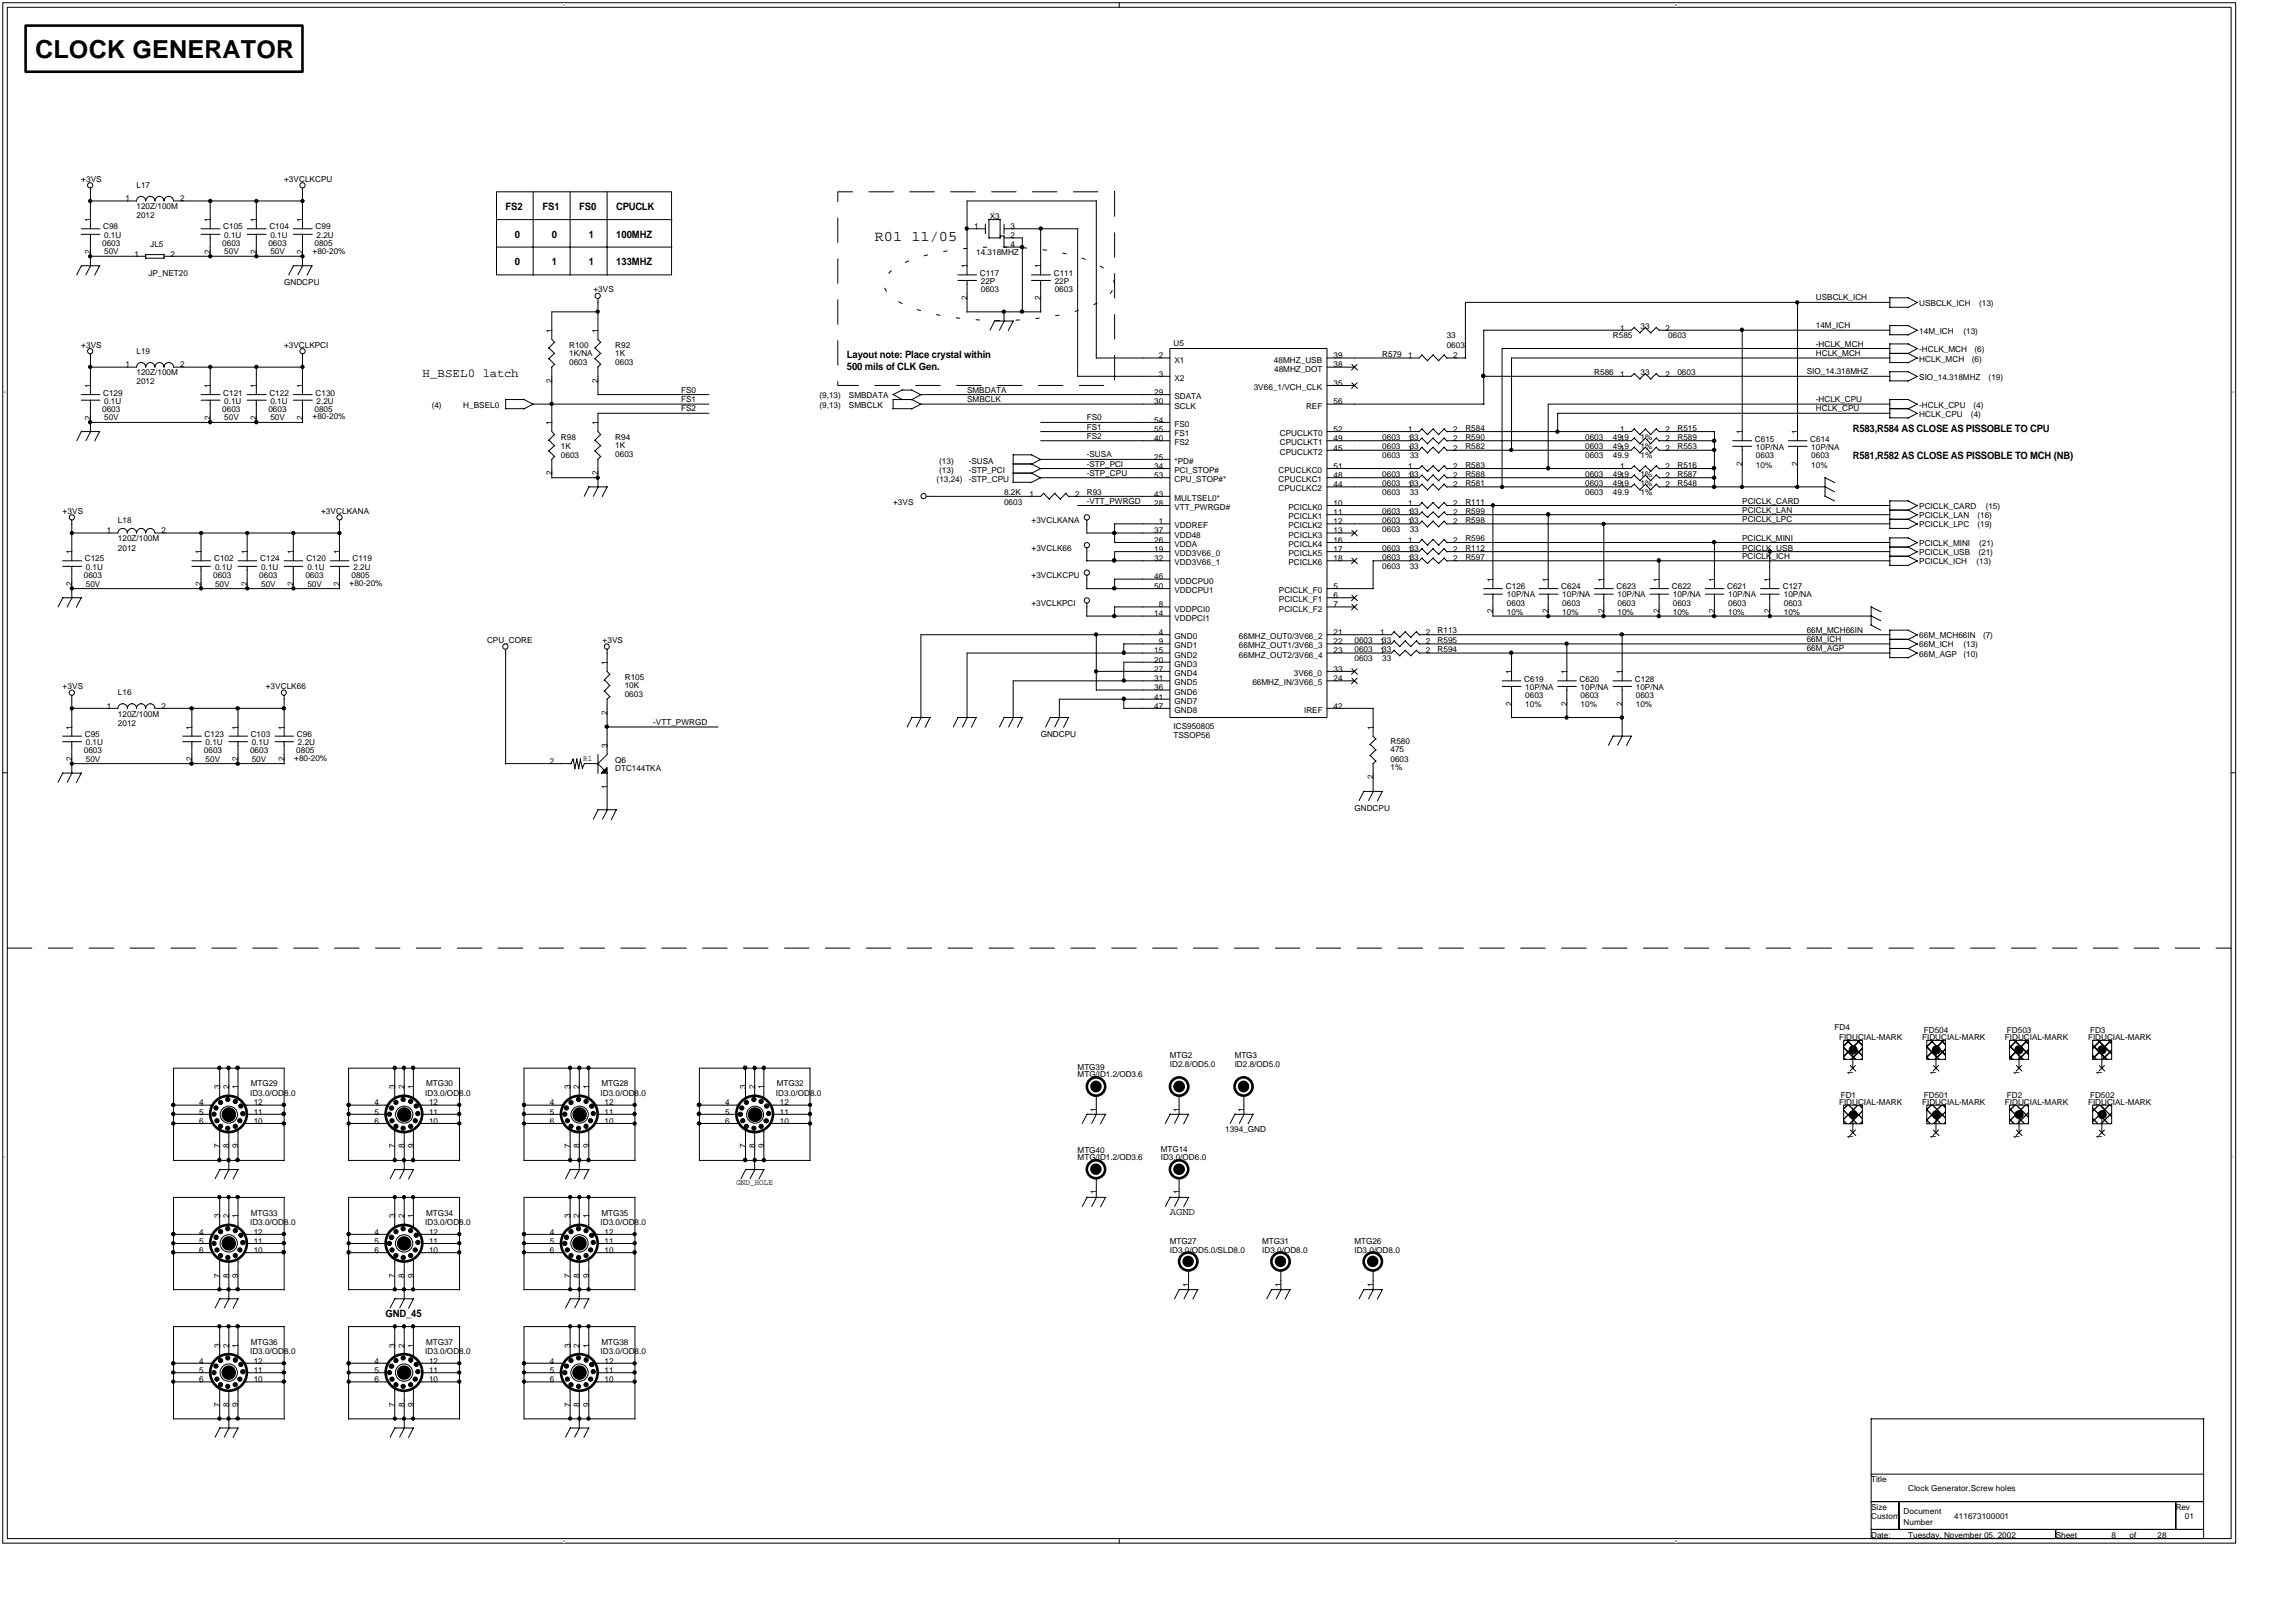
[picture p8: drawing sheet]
<svg xmlns="http://www.w3.org/2000/svg" width="297mm" height="210mm" viewBox="0 0 297 210" stroke-linecap="round" stroke-linejoin="round" font-family="sans-serif">
<defs><g id="words">
<text font-size="3.2" x="4.5" y="7.5">CLOCK GENERATOR</text>
<text font-size="1.9" x="113.2" y="31.2">R01 11/05</text>
<text font-size="1.6" x="54.7" y="48.8">H_BSEL0 latch</text>
<g font-size="1.3">
<text x="65.4" y="27.2">FS2</text>
<text x="70.2" y="27.2">FS1</text>
<text x="74.9" y="27.2">FS0</text>
<text x="79.7" y="27.2">CPUCLK</text>
<text x="66.6" y="34.4">0</text>
<text x="66.6" y="30.8">0</text>
<text x="71.4" y="30.8">0</text>
<text x="71.4" y="34.4">1</text>
<text x="76.2" y="34.4">1</text>
<text x="76.2" y="30.8">1</text>
<text x="79.7" y="30.8">100MHZ</text>
<text x="79.7" y="34.4">133MHZ</text>
<text x="109.6" y="46.3">Layout note: Place crystal within</text>
<text x="109.6" y="47.9">500 mils of CLK Gen.</text>
<text x="239.7" y="55.9">R583,R584 AS CLOSE AS PISSOBLE TO CPU</text>
<text x="239.7" y="59.5">R581,R582 AS CLOSE AS PISSOBLE TO MCH (NB)</text>
<text x="151.4" y="157.2">AGND</text>
<text x="49.9" y="170.5">GND_45</text>
</g>
<g font-size="1.1">
<text x="10.5" y="23.5">+3VS</text>
<text x="36.8" y="23.5">+3VCLKCPU</text>
<text x="11.7" y="28.8" transform="rotate(-90 11.7 28.8)">1</text>
<text x="13.3" y="29.7">C98</text>
<text x="16.2" y="26">1</text>
<text x="17.7" y="24.3">L17</text>
<text x="17.7" y="27.1">120Z/100M</text>
<text x="17.7" y="28.3">2012</text>
<text x="23.3" y="26">2</text>
<text x="27.2" y="28.8" transform="rotate(-90 27.2 28.8)">1</text>
<text x="28.9" y="29.7">C105</text>
<text x="33.2" y="28.8" transform="rotate(-90 33.2 28.8)">1</text>
<text x="34.9" y="29.7">C104</text>
<text x="39.2" y="28.8" transform="rotate(-90 39.2 28.8)">1</text>
<text x="40.8" y="29.7">C99</text>
<text x="126" y="29.6">1</text>
<text x="128.1" y="28.4">X3</text>
<text x="130.7" y="29.6">3</text>
<text x="11.7" y="32.8" transform="rotate(-90 11.7 32.8)">2</text>
<text x="13.2" y="31.8">0603</text>
<text x="13.5" y="30.8">0.1U</text>
<text x="13.5" y="32.9">50V</text>
<text x="17.4" y="33.2">1</text>
<text x="19.2" y="35.7">JP_NET20</text>
<text x="19.4" y="32">JL5</text>
<text x="22.1" y="33.2">2</text>
<text x="27.2" y="32.8" transform="rotate(-90 27.2 32.8)">2</text>
<text x="28.8" y="31.8">0603</text>
<text x="29" y="30.8">0.1U</text>
<text x="29" y="32.9">50V</text>
<text x="33.2" y="32.8" transform="rotate(-90 33.2 32.8)">2</text>
<text x="34.7" y="31.8">0603</text>
<text x="35" y="30.8">0.1U</text>
<text x="35" y="32.9">50V</text>
<text x="39.2" y="32.8" transform="rotate(-90 39.2 32.8)">2</text>
<text x="40.4" y="32.8">+80-20%</text>
<text x="40.7" y="31.8">0805</text>
<text x="41" y="30.8">2.2U</text>
<text x="125.2" y="34.7" transform="rotate(-90 125.2 34.7)">1</text>
<text x="126.3" y="33">14.318MHZ</text>
<text x="126.8" y="35.7">C117</text>
<text x="130.7" y="30.8">2</text>
<text x="130.7" y="32">4</text>
<text x="134.7" y="34.7" transform="rotate(-90 134.7 34.7)">1</text>
<text x="136.3" y="35.7">C111</text>
<text x="36.8" y="36.8">GNDCPU</text>
<text x="76.8" y="37.8">+3VS</text>
<text x="125.2" y="38.8" transform="rotate(-90 125.2 38.8)">2</text>
<text x="126.9" y="36.8">22P</text>
<text x="126.9" y="37.8">0603</text>
<text x="134.7" y="38.8" transform="rotate(-90 134.7 38.8)">2</text>
<text x="136.5" y="36.8">22P</text>
<text x="136.5" y="37.8">0603</text>
<text x="234.9" y="38.9">USBCLK_ICH</text>
<text x="248.3" y="39.6">USBCLK_ICH</text>
<text x="256" y="39.6">(13)</text>
<text x="10.5" y="45">+3VS</text>
<text x="16.2" y="47.6">1</text>
<text x="17.7" y="45.8">L19</text>
<text x="23.3" y="47.6">2</text>
<text x="36.8" y="45">+3VCLKPCI</text>
<text x="71.4" y="43.1" transform="rotate(-90 71.4 43.1)">1</text>
<text x="73.6" y="45">R100</text>
<text x="73.6" y="46.1">1K/NA</text>
<text x="73.6" y="47.3">0603</text>
<text x="77.4" y="43.1" transform="rotate(-90 77.4 43.1)">1</text>
<text x="79.6" y="45">R92</text>
<text x="79.6" y="46.1">1K</text>
<text x="79.6" y="47.3">0603</text>
<text x="149.9" y="46.4">2</text>
<text x="151.8" y="44.8">U5</text>
<text x="151.9" y="46.9">X1</text>
<text x="164.8" y="46.9">48MHZ_USB</text>
<text x="172.5" y="46.4">39</text>
<text x="172.5" y="47.6">38</text>
<text x="178.8" y="46.2">R579</text>
<text x="182.2" y="46.4">1</text>
<text x="187.2" y="43.8">33</text>
<text x="187.2" y="45">0603</text>
<text x="188" y="46.4">2</text>
<text x="208.7" y="43.8">R585</text>
<text x="209.6" y="42.8">1</text>
<text x="212.2" y="42.6">33</text>
<text x="215.5" y="42.8">2</text>
<text x="215.8" y="43.8">0603</text>
<text x="234.9" y="42.5">14M_ICH</text>
<text x="234.9" y="46.1">HCLK_MCH</text>
<text x="234.9" y="44.8">-HCLK_MCH</text>
<text x="248.3" y="43.2">14M_ICH</text>
<text x="248.3" y="46.8">HCLK_MCH</text>
<text x="248.3" y="45.6">-HCLK_MCH</text>
<text x="254" y="43.2">(13)</text>
<text x="255.1" y="46.8">(6)</text>
<text x="255.5" y="45.6">(6)</text>
<text x="11.7" y="50.2" transform="rotate(-90 11.7 50.2)">1</text>
<text x="13.2" y="53.4">0603</text>
<text x="13.3" y="51.2">C129</text>
<text x="13.5" y="52.3">0.1U</text>
<text x="17.7" y="48.6">120Z/100M</text>
<text x="17.7" y="49.8">2012</text>
<text x="27.2" y="50.2" transform="rotate(-90 27.2 50.2)">1</text>
<text x="28.8" y="53.4">0603</text>
<text x="28.9" y="51.2">C121</text>
<text x="29" y="52.3">0.1U</text>
<text x="33.2" y="50.2" transform="rotate(-90 33.2 50.2)">1</text>
<text x="34.7" y="53.4">0603</text>
<text x="34.9" y="51.2">C122</text>
<text x="35" y="52.3">0.1U</text>
<text x="39.2" y="50.2" transform="rotate(-90 39.2 50.2)">1</text>
<text x="40.7" y="53.4">0805</text>
<text x="40.8" y="51.2">C130</text>
<text x="41" y="52.3">2.2U</text>
<text x="55.9" y="52.8">(4)</text>
<text x="59.9" y="52.8">H_BSEL0</text>
<text x="71.4" y="49.5" transform="rotate(-90 71.4 49.5)">2</text>
<text x="77.4" y="49.5" transform="rotate(-90 77.4 49.5)">2</text>
<text x="88.1" y="53.2">FS2</text>
<text x="88.1" y="50.8">FS0</text>
<text x="88.1" y="52">FS1</text>
<text x="106" y="52.8">(9,13)</text>
<text x="106" y="51.5">(9,13)</text>
<text x="109.8" y="52.8">SMBCLK</text>
<text x="109.8" y="51.5">SMBDATA</text>
<text x="125.1" y="50.8">SMBDATA</text>
<text x="125.1" y="52">SMBCLK</text>
<text x="149.3" y="51.1">29</text>
<text x="149.3" y="52.3">30</text>
<text x="149.9" y="48.7">3</text>
<text x="151.9" y="49.3">X2</text>
<text x="151.9" y="51.7">SDATA</text>
<text x="151.9" y="52.9">SCLK</text>
<text x="162.2" y="50.5">3V66_1/VCH_CLK</text>
<text x="164.9" y="48.1">48MHZ_DOT</text>
<text x="169" y="52.9">REF</text>
<text x="172.5" y="52.3">56</text>
<text x="172.5" y="49.9">35</text>
<text x="206.3" y="48.6">R586</text>
<text x="209.6" y="48.7">1</text>
<text x="212.2" y="48.6">33</text>
<text x="215.5" y="48.7">2</text>
<text x="217" y="48.6">0603</text>
<text x="233.7" y="48.4">SIO_14.318MHZ</text>
<text x="234.9" y="53.2">HCLK_CPU</text>
<text x="234.9" y="52">-HCLK_CPU</text>
<text x="248.3" y="53.9">HCLK_CPU</text>
<text x="248.3" y="52.8">-HCLK_CPU</text>
<text x="248.3" y="49.2">SIO_14.318MHZ</text>
<text x="255" y="53.9">(4)</text>
<text x="255.3" y="52.8">(4)</text>
<text x="257.3" y="49.2">(19)</text>
<text x="11.7" y="54.3" transform="rotate(-90 11.7 54.3)">2</text>
<text x="13.5" y="54.4">50V</text>
<text x="27.2" y="54.3" transform="rotate(-90 27.2 54.3)">2</text>
<text x="29" y="54.4">50V</text>
<text x="33.2" y="54.3" transform="rotate(-90 33.2 54.3)">2</text>
<text x="35" y="54.4">50V</text>
<text x="39.2" y="54.3" transform="rotate(-90 39.2 54.3)">2</text>
<text x="40.4" y="54.3">+80-20%</text>
<text x="71.4" y="55" transform="rotate(-90 71.4 55)">1</text>
<text x="72.6" y="56.9">R98</text>
<text x="72.6" y="58.1">1K</text>
<text x="72.6" y="59.3">0603</text>
<text x="77.4" y="55" transform="rotate(-90 77.4 55)">1</text>
<text x="79.6" y="56.9">R94</text>
<text x="79.6" y="58">1K</text>
<text x="79.6" y="59.2">0603</text>
<text x="140.6" y="54.4">FS0</text>
<text x="140.6" y="55.6">FS1</text>
<text x="140.6" y="56.8">FS2</text>
<text x="140.6" y="59.2">-SUSA</text>
<text x="149.3" y="59.5">25</text>
<text x="149.3" y="54.7">54</text>
<text x="149.3" y="55.9">55</text>
<text x="149.3" y="57.1">40</text>
<text x="151.9" y="55.3">FS0</text>
<text x="151.9" y="56.4">FS1</text>
<text x="151.9" y="57.6">FS2</text>
<text x="165.6" y="56.4">CPUCLKT0</text>
<text x="165.6" y="57.6">CPUCLKT1</text>
<text x="165.6" y="58.9">CPUCLKT2</text>
<text x="172.5" y="55.9">52</text>
<text x="172.5" y="57.1">49</text>
<text x="172.5" y="58.3">45</text>
<text x="178.8" y="59.3">0603</text>
<text x="178.8" y="56.9">0603</text>
<text x="178.8" y="58.1">0603</text>
<text x="182.2" y="58.3">133</text>
<text x="182.2" y="55.9">1</text>
<text x="182.2" y="57.1">133</text>
<text x="182.4" y="59.3">33</text>
<text x="188" y="58.3">2</text>
<text x="188" y="55.9">2</text>
<text x="188" y="57.1">2</text>
<text x="189.6" y="58.1">R582</text>
<text x="189.6" y="55.7">R584</text>
<text x="189.6" y="56.9">R590</text>
<text x="205.1" y="59.3">0603</text>
<text x="205.1" y="56.9">0603</text>
<text x="205.1" y="58.1">0603</text>
<text x="208.7" y="59.3">49.9</text>
<text x="208.7" y="56.9">49.9</text>
<text x="208.7" y="58.1">49.9</text>
<text x="209.6" y="58.3">1</text>
<text x="209.6" y="55.9">1</text>
<text x="209.6" y="57.1">1</text>
<text x="212.2" y="59.3">1%</text>
<text x="212.2" y="56.9">1%</text>
<text x="212.2" y="58.1">1%</text>
<text x="215.5" y="58.3">2</text>
<text x="215.5" y="55.9">2</text>
<text x="215.5" y="57.1">2</text>
<text x="217" y="58.1">R553</text>
<text x="217" y="55.7">R515</text>
<text x="217" y="56.9">R589</text>
<text x="225.4" y="56.2" transform="rotate(-90 225.4 56.2)">1</text>
<text x="227" y="57.2">C615</text>
<text x="227.2" y="58.2">10P/NA</text>
<text x="227.2" y="59.3">0603</text>
<text x="232.6" y="56.2" transform="rotate(-90 232.6 56.2)">1</text>
<text x="234.2" y="57.2">C614</text>
<text x="234.3" y="58.2">10P/NA</text>
<text x="234.3" y="59.3">0603</text>
<text x="71.4" y="61.5" transform="rotate(-90 71.4 61.5)">2</text>
<text x="77.4" y="61.5" transform="rotate(-90 77.4 61.5)">2</text>
<text x="115.5" y="65.3">+3VS</text>
<text x="121.2" y="62.4">(13,24)</text>
<text x="121.5" y="60">(13)</text>
<text x="121.5" y="61.2">(13)</text>
<text x="125.3" y="60">-SUSA</text>
<text x="125.3" y="61.2">-STP_PCI</text>
<text x="125.3" y="62.4">-STP_CPU</text>
<text x="129.9" y="64.1">8.2K</text>
<text x="129.9" y="65.3">0603</text>
<text x="133.2" y="64.3">1</text>
<text x="139.1" y="64.3">2</text>
<text x="140.6" y="65.2">-VTT_PWRGD</text>
<text x="140.6" y="60.4">-STP_PCI</text>
<text x="140.6" y="61.6">-STP_CPU</text>
<text x="140.6" y="64.1">R93</text>
<text x="149.3" y="60.7">34</text>
<text x="149.3" y="64.3">43</text>
<text x="149.3" y="61.9">53</text>
<text x="149.3" y="65.5">28</text>
<text x="151.9" y="60">*PD#</text>
<text x="151.9" y="61.2">PCI_STOP#</text>
<text x="151.9" y="64.8">MULTSEL0*</text>
<text x="151.9" y="62.4">CPU_STOP#*</text>
<text x="165.4" y="61.2">CPUCLKC0</text>
<text x="165.4" y="62.4">CPUCLKC1</text>
<text x="165.4" y="63.6">CPUCLKC2</text>
<text x="172.5" y="65.5">10</text>
<text x="172.5" y="60.7">51</text>
<text x="172.5" y="61.9">48</text>
<text x="172.5" y="63">44</text>
<text x="178.8" y="61.7">0603</text>
<text x="178.8" y="62.9">0603</text>
<text x="178.8" y="64.1">0603</text>
<text x="182.2" y="60.7">1</text>
<text x="182.2" y="61.9">133</text>
<text x="182.2" y="65.5">1</text>
<text x="182.2" y="63">133</text>
<text x="182.4" y="64.1">33</text>
<text x="188" y="60.7">2</text>
<text x="188" y="61.9">2</text>
<text x="188" y="65.5">2</text>
<text x="188" y="63">2</text>
<text x="189.6" y="60.5">R583</text>
<text x="189.6" y="61.7">R588</text>
<text x="189.6" y="65.3">R111</text>
<text x="189.6" y="62.9">R581</text>
<text x="205.1" y="61.7">0603</text>
<text x="205.1" y="62.9">0603</text>
<text x="205.1" y="64.1">0603</text>
<text x="208.7" y="61.7">49.9</text>
<text x="208.7" y="62.9">49.9</text>
<text x="208.7" y="64.1">49.9</text>
<text x="209.6" y="60.7">1</text>
<text x="209.6" y="61.9">1</text>
<text x="209.6" y="63">1</text>
<text x="212.2" y="61.7">1%</text>
<text x="212.2" y="62.9">1%</text>
<text x="212.2" y="64.1">1%</text>
<text x="215.5" y="60.7">2</text>
<text x="215.5" y="61.9">2</text>
<text x="215.5" y="63">2</text>
<text x="217" y="60.5">R516</text>
<text x="217" y="61.7">R587</text>
<text x="217" y="62.9">R548</text>
<text x="225.4" y="65.2">PCICLK_CARD</text>
<text x="225.4" y="60.3" transform="rotate(-90 225.4 60.3)">2</text>
<text x="227.2" y="60.5">10%</text>
<text x="232.6" y="60.3" transform="rotate(-90 232.6 60.3)">2</text>
<text x="234.3" y="60.5">10%</text>
<text x="248.3" y="65.9">PCICLK_CARD</text>
<text x="256.9" y="65.9">(15)</text>
<text x="8.1" y="66.5">+3VS</text>
<text x="9.3" y="71.7" transform="rotate(-90 9.3 71.7)">1</text>
<text x="13.8" y="69">1</text>
<text x="15.3" y="67.7">L18</text>
<text x="15.3" y="70">120Z/100M</text>
<text x="15.3" y="71.3">2012</text>
<text x="20.9" y="69">2</text>
<text x="26" y="71.7" transform="rotate(-90 26 71.7)">1</text>
<text x="32" y="71.7" transform="rotate(-90 32 71.7)">1</text>
<text x="38" y="71.7" transform="rotate(-90 38 71.7)">1</text>
<text x="41.5" y="66.5">+3VCLKANA</text>
<text x="44" y="71.7" transform="rotate(-90 44 71.7)">1</text>
<text x="133.4" y="67.7">+3VCLKANA</text>
<text x="133.4" y="71.3">+3VCLK66</text>
<text x="149.3" y="70.2">26</text>
<text x="149.3" y="71.4">19</text>
<text x="149.3" y="69">37</text>
<text x="149.9" y="67.8">1</text>
<text x="151.9" y="70.8">VDDA</text>
<text x="151.9" y="66">VTT_PWRGD#</text>
<text x="151.9" y="68.4">VDDREF</text>
<text x="151.9" y="72">VDD3V66_0</text>
<text x="151.9" y="69.6">VDD48</text>
<text x="166.7" y="66">PCICLK0</text>
<text x="166.7" y="67.2">PCICLK1</text>
<text x="166.7" y="68.4">PCICLK2</text>
<text x="166.7" y="69.6">PCICLK3</text>
<text x="166.7" y="70.8">PCICLK4</text>
<text x="166.7" y="72">PCICLK5</text>
<text x="172.5" y="66.6">11</text>
<text x="172.5" y="67.8">12</text>
<text x="172.5" y="69">13</text>
<text x="172.5" y="70.2">16</text>
<text x="172.5" y="71.4">17</text>
<text x="178.8" y="68.8">0603</text>
<text x="178.8" y="66.5">0603</text>
<text x="178.8" y="71.3">0603</text>
<text x="178.8" y="67.7">0603</text>
<text x="182.2" y="67.8">133</text>
<text x="182.2" y="71.4">133</text>
<text x="182.2" y="70.2">1</text>
<text x="182.2" y="66.6">133</text>
<text x="182.4" y="68.8">33</text>
<text x="188" y="67.8">2</text>
<text x="188" y="71.4">2</text>
<text x="188" y="70.2">2</text>
<text x="188" y="66.6">2</text>
<text x="189.6" y="67.7">R598</text>
<text x="189.6" y="71.3">R112</text>
<text x="189.6" y="70">R596</text>
<text x="189.6" y="66.5">R599</text>
<text x="225.4" y="67.5">PCICLK_LPC</text>
<text x="225.4" y="70">PCICLK_MINI</text>
<text x="225.4" y="71.3">PCICLK_USB</text>
<text x="225.4" y="66.4">PCICLK_LAN</text>
<text x="248.3" y="70.7">PCICLK_MINI</text>
<text x="248.3" y="68.3">PCICLK_LPC</text>
<text x="248.3" y="71.9">PCICLK_USB</text>
<text x="248.3" y="67.1">PCICLK_LAN</text>
<text x="255.8" y="68.3">(19)</text>
<text x="255.8" y="67.1">(16)</text>
<text x="256" y="71.9">(21)</text>
<text x="256.1" y="70.7">(21)</text>
<text x="9.3" y="75.8" transform="rotate(-90 9.3 75.8)">2</text>
<text x="10.9" y="74.8">0603</text>
<text x="11" y="72.7">C125</text>
<text x="11.1" y="73.8">0.1U</text>
<text x="11.1" y="75.9">50V</text>
<text x="26" y="75.8" transform="rotate(-90 26 75.8)">2</text>
<text x="27.6" y="74.8">0603</text>
<text x="27.7" y="72.7">C102</text>
<text x="27.8" y="73.8">0.1U</text>
<text x="27.8" y="75.9">50V</text>
<text x="32" y="75.8" transform="rotate(-90 32 75.8)">2</text>
<text x="33.5" y="74.8">0603</text>
<text x="33.7" y="72.7">C124</text>
<text x="33.8" y="73.8">0.1U</text>
<text x="33.8" y="75.9">50V</text>
<text x="38" y="75.8" transform="rotate(-90 38 75.8)">2</text>
<text x="39.5" y="74.8">0603</text>
<text x="39.6" y="72.7">C120</text>
<text x="39.8" y="73.8">0.1U</text>
<text x="39.8" y="75.9">50V</text>
<text x="44" y="75.8" transform="rotate(-90 44 75.8)">2</text>
<text x="45.2" y="75.8">+80-20%</text>
<text x="45.5" y="74.8">0805</text>
<text x="45.6" y="72.7">C119</text>
<text x="45.7" y="73.8">2.2U</text>
<text x="133.4" y="74.8">+3VCLKCPU</text>
<text x="149.3" y="72.6">32</text>
<text x="149.3" y="75">46</text>
<text x="149.3" y="76.2">50</text>
<text x="151.9" y="73.2">VDD3V66_1</text>
<text x="151.9" y="75.5">VDDCPU0</text>
<text x="151.9" y="76.8">VDDCPU1</text>
<text x="165.5" y="76.8">PCICLK_F0</text>
<text x="165.5" y="77.9">PCICLK_F1</text>
<text x="166.7" y="73.2">PCICLK6</text>
<text x="172.5" y="76.2">5</text>
<text x="172.5" y="77.4">6</text>
<text x="172.5" y="72.6">18</text>
<text x="178.8" y="72.4">0603</text>
<text x="178.8" y="73.6">0603</text>
<text x="182.2" y="72.6">133</text>
<text x="182.4" y="73.6">33</text>
<text x="188" y="72.6">2</text>
<text x="189.6" y="72.4">R597</text>
<text x="193.2" y="75.3" transform="rotate(-90 193.2 75.3)">1</text>
<text x="194.8" y="76.3">C126</text>
<text x="195" y="77.3">10P/NA</text>
<text x="200.3" y="75.3" transform="rotate(-90 200.3 75.3)">1</text>
<text x="202" y="76.3">C624</text>
<text x="202.1" y="77.3">10P/NA</text>
<text x="207.5" y="75.3" transform="rotate(-90 207.5 75.3)">1</text>
<text x="209.1" y="76.3">C623</text>
<text x="209.3" y="77.3">10P/NA</text>
<text x="214.7" y="75.3" transform="rotate(-90 214.7 75.3)">1</text>
<text x="216.3" y="76.3">C622</text>
<text x="216.4" y="77.3">10P/NA</text>
<text x="221.8" y="75.3" transform="rotate(-90 221.8 75.3)">1</text>
<text x="223.4" y="76.3">C621</text>
<text x="223.6" y="77.3">10P/NA</text>
<text x="225.4" y="72.3">PCICLK_ICH</text>
<text x="229" y="75.3" transform="rotate(-90 229 75.3)">1</text>
<text x="230.6" y="76.3">C127</text>
<text x="230.8" y="77.3">10P/NA</text>
<text x="248.3" y="73">PCICLK_ICH</text>
<text x="255.7" y="73">(13)</text>
<text x="63" y="83.2">CPU_CORE</text>
<text x="77.9" y="83.2">+3VS</text>
<text x="133.4" y="78.4">+3VCLKPCI</text>
<text x="149.3" y="79.8">14</text>
<text x="149.9" y="78.6">8</text>
<text x="149.9" y="82.2">4</text>
<text x="149.9" y="83.4">9</text>
<text x="151.9" y="80.3">VDDPCI1</text>
<text x="151.9" y="79.1">VDDPCI0</text>
<text x="151.9" y="82.7">GND0</text>
<text x="151.9" y="83.9">GND1</text>
<text x="160.3" y="82.7">66MHZ_OUT0/3V66_2</text>
<text x="160.3" y="83.9">66MHZ_OUT1/3V66_3</text>
<text x="165.5" y="79.1">PCICLK_F2</text>
<text x="172.5" y="82.2">21</text>
<text x="172.5" y="83.4">22</text>
<text x="172.5" y="78.6">7</text>
<text x="175.2" y="83.2">0603</text>
<text x="178.6" y="83.4">133</text>
<text x="178.6" y="82.2">1</text>
<text x="184.5" y="83.4">2</text>
<text x="184.5" y="82.2">2</text>
<text x="186" y="83.2">R595</text>
<text x="186" y="82">R113</text>
<text x="193.2" y="79.4" transform="rotate(-90 193.2 79.4)">2</text>
<text x="195" y="78.4">0603</text>
<text x="195" y="79.6">10%</text>
<text x="200.3" y="79.4" transform="rotate(-90 200.3 79.4)">2</text>
<text x="202.1" y="78.4">0603</text>
<text x="202.1" y="79.6">10%</text>
<text x="207.5" y="79.4" transform="rotate(-90 207.5 79.4)">2</text>
<text x="209.3" y="78.4">0603</text>
<text x="209.3" y="79.6">10%</text>
<text x="214.7" y="79.4" transform="rotate(-90 214.7 79.4)">2</text>
<text x="216.4" y="78.4">0603</text>
<text x="216.4" y="79.6">10%</text>
<text x="221.8" y="79.4" transform="rotate(-90 221.8 79.4)">2</text>
<text x="223.6" y="78.4">0603</text>
<text x="223.6" y="79.6">10%</text>
<text x="229" y="79.4" transform="rotate(-90 229 79.4)">2</text>
<text x="230.8" y="78.4">0603</text>
<text x="230.8" y="79.6">10%</text>
<text x="233.7" y="83.1">66M_ICH</text>
<text x="233.7" y="81.9">66M_MCH66IN</text>
<text x="248.3" y="83.8">66M_ICH</text>
<text x="248.3" y="82.6">66M_MCH66IN</text>
<text x="254" y="83.8">(13)</text>
<text x="256.6" y="82.6">(7)</text>
<text x="8.1" y="89.2">+3VS</text>
<text x="15.3" y="90">L16</text>
<text x="34.4" y="89.2">+3VCLK66</text>
<text x="78.6" y="86" transform="rotate(-90 78.6 86)">1</text>
<text x="80.8" y="87.9">R105</text>
<text x="80.8" y="89">10K</text>
<text x="149.3" y="84.6">15</text>
<text x="149.3" y="85.7">20</text>
<text x="149.3" y="86.9">27</text>
<text x="149.3" y="88.2">31</text>
<text x="149.3" y="89.3">36</text>
<text x="151.9" y="85.1">GND2</text>
<text x="151.9" y="86.3">GND3</text>
<text x="151.9" y="87.5">GND4</text>
<text x="151.9" y="88.7">GND5</text>
<text x="151.9" y="89.9">GND6</text>
<text x="160.3" y="85.1">66MHZ_OUT2/3V66_4</text>
<text x="162" y="88.7">66MHZ_IN/3V66_5</text>
<text x="167.4" y="87.5">3V66_0</text>
<text x="172.5" y="86.9">33</text>
<text x="172.5" y="84.6">23</text>
<text x="172.5" y="88.2">24</text>
<text x="175.2" y="84.4">0603</text>
<text x="175.2" y="85.6">0603</text>
<text x="178.6" y="84.6">133</text>
<text x="178.8" y="85.6">33</text>
<text x="184.5" y="84.6">2</text>
<text x="186" y="84.4">R594</text>
<text x="195.6" y="87.3" transform="rotate(-90 195.6 87.3)">1</text>
<text x="197.2" y="88.2">C619</text>
<text x="197.3" y="89.3">10P/NA</text>
<text x="202.7" y="87.3" transform="rotate(-90 202.7 87.3)">1</text>
<text x="204.4" y="88.2">C620</text>
<text x="204.5" y="89.3">10P/NA</text>
<text x="209.9" y="87.3" transform="rotate(-90 209.9 87.3)">1</text>
<text x="211.5" y="88.2">C128</text>
<text x="211.6" y="89.3">10P/NA</text>
<text x="233.7" y="84.3">66M_AGP</text>
<text x="248.3" y="85">66M_AGP</text>
<text x="254" y="85">(10)</text>
<text x="9.3" y="94.4" transform="rotate(-90 9.3 94.4)">1</text>
<text x="11" y="95.3">C95</text>
<text x="13.8" y="91.7">1</text>
<text x="15.3" y="92.7">120Z/100M</text>
<text x="15.3" y="93.9">2012</text>
<text x="20.9" y="91.7">2</text>
<text x="24.9" y="94.4" transform="rotate(-90 24.9 94.4)">1</text>
<text x="26.5" y="95.3">C123</text>
<text x="30.8" y="94.4" transform="rotate(-90 30.8 94.4)">1</text>
<text x="32.4" y="95.3">C103</text>
<text x="36.8" y="94.4" transform="rotate(-90 36.8 94.4)">1</text>
<text x="38.4" y="95.3">C96</text>
<text x="78.6" y="92.5" transform="rotate(-90 78.6 92.5)">2</text>
<text x="80.8" y="90.2">0603</text>
<text x="84.5" y="93.8">-VTT_PWRGD</text>
<text x="134.6" y="95.3">GNDCPU</text>
<text x="149.3" y="90.5">41</text>
<text x="149.3" y="91.7">47</text>
<text x="151.8" y="94.3">ICS950805</text>
<text x="151.8" y="95.5">TSSOP56</text>
<text x="151.9" y="91.1">GND7</text>
<text x="151.9" y="92.3">GND8</text>
<text x="168.7" y="92.3">IREF</text>
<text x="172.5" y="91.7">42</text>
<text x="177.7" y="94.4" transform="rotate(-90 177.7 94.4)">1</text>
<text x="195.6" y="91.3" transform="rotate(-90 195.6 91.3)">2</text>
<text x="197.3" y="90.4">0603</text>
<text x="197.3" y="91.5">10%</text>
<text x="202.7" y="91.3" transform="rotate(-90 202.7 91.3)">2</text>
<text x="204.5" y="90.4">0603</text>
<text x="204.5" y="91.5">10%</text>
<text x="209.9" y="91.3" transform="rotate(-90 209.9 91.3)">2</text>
<text x="211.6" y="90.4">0603</text>
<text x="211.6" y="91.5">10%</text>
<text x="9.3" y="98.5" transform="rotate(-90 9.3 98.5)">2</text>
<text x="10.9" y="97.5">0603</text>
<text x="11.1" y="96.4">0.1U</text>
<text x="11.1" y="98.6">50V</text>
<text x="24.9" y="98.5" transform="rotate(-90 24.9 98.5)">2</text>
<text x="26.4" y="97.5">0603</text>
<text x="26.6" y="96.4">0.1U</text>
<text x="26.6" y="98.6">50V</text>
<text x="30.8" y="98.5" transform="rotate(-90 30.8 98.5)">2</text>
<text x="32.4" y="97.5">0603</text>
<text x="32.6" y="96.4">0.1U</text>
<text x="32.6" y="98.6">50V</text>
<text x="36.8" y="98.5" transform="rotate(-90 36.8 98.5)">2</text>
<text x="38.1" y="98.5">+80-20%</text>
<text x="38.3" y="97.5">0805</text>
<text x="38.5" y="96.4">2.2U</text>
<text x="71.1" y="98.9">2</text>
<text x="75.5" y="98.5">R1</text>
<text x="78.6" y="96.8" transform="rotate(-90 78.6 96.8)">3</text>
<text x="79.6" y="98.7">Q6</text>
<text x="79.6" y="99.8">DTC144TKA</text>
<text x="177.7" y="100.9" transform="rotate(-90 177.7 100.9)">2</text>
<text x="179.9" y="96.3">R580</text>
<text x="179.9" y="97.4">475</text>
<text x="179.9" y="98.6">0603</text>
<text x="179.9" y="99.7">1%</text>
<text x="78.6" y="102.1" transform="rotate(-90 78.6 102.1)">1</text>
<text x="175.2" y="104.9">GNDCPU</text>
<text x="151.4" y="136.9">MTG2</text>
<text x="159.7" y="136.9">MTG3</text>
<text x="237.3" y="133.3">FD4</text>
<text x="237.9" y="134.6">FIDUCIAL-MARK</text>
<text x="248.7" y="134.6">FIDUCIAL-MARK</text>
<text x="248.9" y="133.7">FD504</text>
<text x="259.4" y="134.6">FIDUCIAL-MARK</text>
<text x="259.6" y="133.7">FD503</text>
<text x="270.1" y="134.6">FIDUCIAL-MARK</text>
<text x="270.4" y="133.7">FD3</text>
<text x="25.8" y="143.1">4</text>
<text x="28.5" y="141" transform="rotate(-90 28.5 141)">3</text>
<text x="29.6" y="141" transform="rotate(-90 29.6 141)">2</text>
<text x="30.8" y="141" transform="rotate(-90 30.8 141)">1</text>
<text x="32.4" y="141.8">ID3.0/OD8.0</text>
<text x="32.4" y="140.6">MTG29</text>
<text x="32.8" y="143.1">12</text>
<text x="48.4" y="143.1">4</text>
<text x="51.1" y="141" transform="rotate(-90 51.1 141)">3</text>
<text x="52.3" y="141" transform="rotate(-90 52.3 141)">2</text>
<text x="53.5" y="141" transform="rotate(-90 53.5 141)">1</text>
<text x="55" y="141.8">ID3.0/OD8.0</text>
<text x="55.1" y="140.6">MTG30</text>
<text x="55.5" y="143.1">12</text>
<text x="71.1" y="143.1">4</text>
<text x="73.8" y="141" transform="rotate(-90 73.8 141)">3</text>
<text x="75" y="141" transform="rotate(-90 75 141)">2</text>
<text x="76.2" y="141" transform="rotate(-90 76.2 141)">1</text>
<text x="77.7" y="141.8">ID3.0/OD8.0</text>
<text x="77.8" y="140.6">MTG28</text>
<text x="78.2" y="143.1">12</text>
<text x="93.8" y="143.1">4</text>
<text x="96.5" y="141" transform="rotate(-90 96.5 141)">3</text>
<text x="97.7" y="141" transform="rotate(-90 97.7 141)">2</text>
<text x="98.9" y="141" transform="rotate(-90 98.9 141)">1</text>
<text x="100.4" y="141.8">ID3.0/OD8.0</text>
<text x="100.5" y="140.6">MTG32</text>
<text x="100.9" y="143.1">12</text>
<text x="139.4" y="138.4">MTG39</text>
<text x="139.4" y="139.4">MTG/ID1.2/OD3.6</text>
<text x="141.9" y="143.9" transform="rotate(-90 141.9 143.9)">1</text>
<text x="151.4" y="138.1">ID2.8/OD5.0</text>
<text x="152.6" y="143.9" transform="rotate(-90 152.6 143.9)">1</text>
<text x="159.7" y="138.1">ID2.8/OD5.0</text>
<text x="161" y="143.9" transform="rotate(-90 161 143.9)">1</text>
<text x="237.9" y="143">FIDUCIAL-MARK</text>
<text x="238.1" y="142">FD1</text>
<text x="239.7" y="139.1" transform="rotate(-90 239.7 139.1)">1</text>
<text x="248.7" y="143">FIDUCIAL-MARK</text>
<text x="248.9" y="142">FD501</text>
<text x="250.5" y="139.1" transform="rotate(-90 250.5 139.1)">1</text>
<text x="259.4" y="143">FIDUCIAL-MARK</text>
<text x="259.6" y="142">FD2</text>
<text x="261.3" y="139.1" transform="rotate(-90 261.3 139.1)">1</text>
<text x="270.1" y="143">FIDUCIAL-MARK</text>
<text x="270.4" y="142">FD502</text>
<text x="272" y="139.1" transform="rotate(-90 272 139.1)">1</text>
<text x="25.8" y="144.2">5</text>
<text x="25.8" y="145.4">6</text>
<text x="28.5" y="148.6" transform="rotate(-90 28.5 148.6)">7</text>
<text x="29.6" y="148.6" transform="rotate(-90 29.6 148.6)">8</text>
<text x="30.8" y="148.6" transform="rotate(-90 30.8 148.6)">9</text>
<text x="32.8" y="145.4">10</text>
<text x="32.8" y="144.2">11</text>
<text x="48.4" y="144.2">5</text>
<text x="48.4" y="145.4">6</text>
<text x="51.1" y="148.6" transform="rotate(-90 51.1 148.6)">7</text>
<text x="52.3" y="148.6" transform="rotate(-90 52.3 148.6)">8</text>
<text x="53.5" y="148.6" transform="rotate(-90 53.5 148.6)">9</text>
<text x="55.5" y="145.4">10</text>
<text x="55.5" y="144.2">11</text>
<text x="71.1" y="144.2">5</text>
<text x="71.1" y="145.4">6</text>
<text x="73.8" y="148.6" transform="rotate(-90 73.8 148.6)">7</text>
<text x="75" y="148.6" transform="rotate(-90 75 148.6)">8</text>
<text x="76.2" y="148.6" transform="rotate(-90 76.2 148.6)">9</text>
<text x="78.2" y="145.4">10</text>
<text x="78.2" y="144.2">11</text>
<text x="93.8" y="144.2">5</text>
<text x="93.8" y="145.4">6</text>
<text x="96.5" y="148.6" transform="rotate(-90 96.5 148.6)">7</text>
<text x="97.7" y="148.6" transform="rotate(-90 97.7 148.6)">8</text>
<text x="98.9" y="148.6" transform="rotate(-90 98.9 148.6)">9</text>
<text x="100.9" y="145.4">10</text>
<text x="100.9" y="144.2">11</text>
<text x="139.4" y="149.2">MTG40</text>
<text x="150.2" y="149.1">MTG14</text>
<text x="158.5" y="146.4">1394_GND</text>
<text x="239.7" y="147.4" transform="rotate(-90 239.7 147.4)">1</text>
<text x="250.5" y="147.4" transform="rotate(-90 250.5 147.4)">1</text>
<text x="261.3" y="147.4" transform="rotate(-90 261.3 147.4)">1</text>
<text x="272" y="147.4" transform="rotate(-90 272 147.4)">1</text>
<text x="95.3" y="153.4">GND_HOLE</text>
<text x="139.4" y="150.2">MTG/ID1.2/OD3.6</text>
<text x="141.9" y="154.6" transform="rotate(-90 141.9 154.6)">1</text>
<text x="150.2" y="150.2">ID3.0/OD6.0</text>
<text x="152.6" y="154.6" transform="rotate(-90 152.6 154.6)">1</text>
<text x="25.8" y="159.8">4</text>
<text x="25.8" y="161">5</text>
<text x="28.5" y="157.7" transform="rotate(-90 28.5 157.7)">3</text>
<text x="29.6" y="157.7" transform="rotate(-90 29.6 157.7)">2</text>
<text x="30.8" y="157.7" transform="rotate(-90 30.8 157.7)">1</text>
<text x="32.4" y="158.5">ID3.0/OD8.0</text>
<text x="32.4" y="157.3">MTG33</text>
<text x="32.8" y="161">11</text>
<text x="32.8" y="159.8">12</text>
<text x="48.4" y="159.8">4</text>
<text x="48.4" y="161">5</text>
<text x="51.1" y="157.7" transform="rotate(-90 51.1 157.7)">3</text>
<text x="52.3" y="157.7" transform="rotate(-90 52.3 157.7)">2</text>
<text x="53.5" y="157.7" transform="rotate(-90 53.5 157.7)">1</text>
<text x="55" y="158.5">ID3.0/OD8.0</text>
<text x="55.1" y="157.3">MTG34</text>
<text x="55.5" y="161">11</text>
<text x="55.5" y="159.8">12</text>
<text x="71.1" y="159.8">4</text>
<text x="71.1" y="161">5</text>
<text x="73.8" y="157.7" transform="rotate(-90 73.8 157.7)">3</text>
<text x="75" y="157.7" transform="rotate(-90 75 157.7)">2</text>
<text x="76.2" y="157.7" transform="rotate(-90 76.2 157.7)">1</text>
<text x="77.7" y="158.5">ID3.0/OD8.0</text>
<text x="77.8" y="157.3">MTG35</text>
<text x="78.2" y="161">11</text>
<text x="78.2" y="159.8">12</text>
<text x="151.4" y="161">MTG27</text>
<text x="163.3" y="161">MTG31</text>
<text x="175.2" y="161">MTG26</text>
<text x="25.8" y="162.2">6</text>
<text x="28.5" y="165.3" transform="rotate(-90 28.5 165.3)">7</text>
<text x="29.6" y="165.3" transform="rotate(-90 29.6 165.3)">8</text>
<text x="30.8" y="165.3" transform="rotate(-90 30.8 165.3)">9</text>
<text x="32.8" y="162.2">10</text>
<text x="48.4" y="162.2">6</text>
<text x="51.1" y="165.3" transform="rotate(-90 51.1 165.3)">7</text>
<text x="52.3" y="165.3" transform="rotate(-90 52.3 165.3)">8</text>
<text x="53.5" y="165.3" transform="rotate(-90 53.5 165.3)">9</text>
<text x="55.5" y="162.2">10</text>
<text x="71.1" y="162.2">6</text>
<text x="73.8" y="165.3" transform="rotate(-90 73.8 165.3)">7</text>
<text x="75" y="165.3" transform="rotate(-90 75 165.3)">8</text>
<text x="76.2" y="165.3" transform="rotate(-90 76.2 165.3)">9</text>
<text x="78.2" y="162.2">10</text>
<text x="151.4" y="162.1">ID3.0/OD5.0/SLD8.0</text>
<text x="153.8" y="166.5" transform="rotate(-90 153.8 166.5)">1</text>
<text x="163.3" y="162.1">ID3.0/OD8.0</text>
<text x="165.7" y="166.5" transform="rotate(-90 165.7 166.5)">1</text>
<text x="175.2" y="162.1">ID3.0/OD8.0</text>
<text x="177.7" y="166.5" transform="rotate(-90 177.7 166.5)">1</text>
<text x="25.8" y="176.5">4</text>
<text x="25.8" y="177.7">5</text>
<text x="25.8" y="178.9">6</text>
<text x="28.5" y="174.4" transform="rotate(-90 28.5 174.4)">3</text>
<text x="29.6" y="174.4" transform="rotate(-90 29.6 174.4)">2</text>
<text x="30.8" y="174.4" transform="rotate(-90 30.8 174.4)">1</text>
<text x="32.4" y="175.2">ID3.0/OD8.0</text>
<text x="32.4" y="174">MTG36</text>
<text x="32.8" y="178.9">10</text>
<text x="32.8" y="177.7">11</text>
<text x="32.8" y="176.5">12</text>
<text x="48.4" y="176.5">4</text>
<text x="48.4" y="177.7">5</text>
<text x="48.4" y="178.9">6</text>
<text x="51.1" y="174.4" transform="rotate(-90 51.1 174.4)">3</text>
<text x="52.3" y="174.4" transform="rotate(-90 52.3 174.4)">2</text>
<text x="53.5" y="174.4" transform="rotate(-90 53.5 174.4)">1</text>
<text x="55" y="175.2">ID3.0/OD8.0</text>
<text x="55.1" y="174">MTG37</text>
<text x="55.5" y="178.9">10</text>
<text x="55.5" y="177.7">11</text>
<text x="55.5" y="176.5">12</text>
<text x="71.1" y="176.5">4</text>
<text x="71.1" y="177.7">5</text>
<text x="71.1" y="178.9">6</text>
<text x="73.8" y="174.4" transform="rotate(-90 73.8 174.4)">3</text>
<text x="75" y="174.4" transform="rotate(-90 75 174.4)">2</text>
<text x="76.2" y="174.4" transform="rotate(-90 76.2 174.4)">1</text>
<text x="77.7" y="175.2">ID3.0/OD8.0</text>
<text x="77.8" y="174">MTG38</text>
<text x="78.2" y="178.9">10</text>
<text x="78.2" y="177.7">11</text>
<text x="78.2" y="176.5">12</text>
<text x="28.5" y="182" transform="rotate(-90 28.5 182)">7</text>
<text x="29.6" y="182" transform="rotate(-90 29.6 182)">8</text>
<text x="30.8" y="182" transform="rotate(-90 30.8 182)">9</text>
<text x="51.1" y="182" transform="rotate(-90 51.1 182)">7</text>
<text x="52.3" y="182" transform="rotate(-90 52.3 182)">8</text>
<text x="53.5" y="182" transform="rotate(-90 53.5 182)">9</text>
<text x="73.8" y="182" transform="rotate(-90 73.8 182)">7</text>
<text x="75" y="182" transform="rotate(-90 75 182)">8</text>
<text x="76.2" y="182" transform="rotate(-90 76.2 182)">9</text>
<text x="242.1" y="191.8">Title</text>
<text x="242.1" y="196.6">Custom</text>
<text x="242.1" y="195.4">Size</text>
<text x="246.3" y="195.9">Document</text>
<text x="246.3" y="197.3">Number</text>
<text x="246.9" y="193">Clock Generator,Screw holes</text>
<text x="252.8" y="196.6">411673100001</text>
<text x="281.5" y="195.4">Rev</text>
<text x="282.7" y="196.6">01</text>
<text x="242.1" y="199">Date:</text>
<text x="246.9" y="199">Tuesday, November 05, 2002</text>
<text x="266" y="199">Sheet</text>
<text x="273.1" y="199">8</text>
<text x="275.5" y="199">of</text>
<text x="279.1" y="199">28</text>
</g>
<g font-size=".3">
<text x="72.9" y=".8">A</text>
<text x="216.7" y=".8">B</text>
<text x=".5" y="50.8">2</text>
<text x="288.8" y="50.8">2</text>
<text x=".5" y="149.9">1</text>
<text x="288.8" y="149.9">1</text>
<text x="72.9" y="199.5">A</text>
<text x="216.7" y="199.5">B</text>
</g>
</g></defs>
<path d="M.4 .4h288.8v199.3h-288.8zM.9 .9h287.7v198.2h-287.7z" fill="none" stroke="#000" stroke-width=".13"/>
<g fill="#fff">
<path d="M72.9 .4h.2v.5h-.2z"/>
<path d="M72.9 199.2h.2v.4h-.2z"/>
</g>
<path d="M144.8 .4v.5M144.8 199.1v.6" fill="none" stroke="#000" stroke-width=".13"/>
<g fill="#fff">
<path d="M216.7 .4h.2v.5h-.2z"/>
<path d="M216.7 199.2h.2v.4h-.2z"/>
<path d="M.5 50.5h.2v.4h-.2z"/>
<path d="M288.8 50.5h.2v.4h-.2z"/>
<path d="M.5 149.5h.2v.5h-.2z"/>
<path d="M288.8 149.5h.2v.5h-.2z"/>
</g>
<g fill="none" stroke="#000" stroke-width=".13">
<path d="M64.2 24.8h22.7v10.8h-22.7zM64.2 32h22.7M64.2 28.4h22.7M69 24.8v10.8M73.8 24.8v10.8M78.5 24.8v10.8M.4 100h.5M288.6 100h.6M242.1 190.8h43v3.5h-43zM242.1 194.3h3.6v3.6h-3.6zM242.1 197.9h23.9v1.2h-23.9zM245.7 194.3h35.8v3.6h-35.8z"/>
<path d="M266 197.9h19.1v1.2h-19.1zM281.5 194.3h3.6v3.6h-3.6z"/>
</g>
<path d="M108.4 24.8h35.8v25.1h-35.8zM.9 122.7h287.8" fill="none" stroke="#000" stroke-width=".13" stroke-dasharray="3.2 2.1"/>
<path d="M3.3 3.3h35.8v6h-35.8z" fill="none" stroke="#000" stroke-width=".34"/>
<path d="M115.4 35a15.7 15.7 0 0 1 6.9-2.5 42 42 0 0 1 16.9 .7 9.8 9.8 0 0 1 4.5 2.3 1.74 1.74 0 0 1 0 2.4 7.5 7.5 0 0 1-3.3 2 39.7 39.7 0 0 1-18.1 1 15.7 15.7 0 0 1-6.9-2.5 1.98 1.98 0 0 1 0-3.4z" fill="none" stroke="#000" stroke-width=".13" stroke-dasharray=".5 2.1"/>
<g fill="#fff">
<path d="M250 184.6h24.7v6h-24.7z"/>
<path d="M250 185.5h24.7v4.6h-24.7z"/>
</g>
<g fill="none" stroke="#000" stroke-width=".13">
<path d="M10.5 34.4h2.4M10.5 29.6h2.4M10.5 30.3h2.4M10.6 34.3l-.7 1.3M11.7 26h6a.59 .59 0 0 1 .6-.6 .59 .59 0 0 1 .6 .6 .59 .59 0 0 1 .5-.6 .59 .59 0 0 1 .6 .6 .59 .59 0 0 1 .6-.6 .59 .59 0 0 1 .6 .6 .61 .61 0 0 1 .6-.6 .61 .61 0 0 1 .7 .6h16.7M11.7 24.4v5.2M11.7 30.3v4.1M11.7 33.2h7.2M11.7 34.3l-.6 1.3M12.9 34.4l-.7 1.2M18.8 32.9h2.4M18.9 33.4h2.4"/>
<path d="M18.9 32.9v.6M21.2 32.9v.5M21.2 33.2h18M26 29.6h2.5M26 30.3h2.5M27.2 26v3.6M27.2 30.3v2.9M32 29.6h2.4M32 30.3h2.4M33.2 26v3.6M33.2 30.3v2.9M37.9 34.4h2.5"/>
<path d="M37.9 29.6h2.5M37.9 30.3h2.5M38 34.3l-.6 1.3M39.1 24.4v5.2M39.1 30.3v4.1M39.2 34.3l-.7 1.3M40.4 34.4l-.7 1.2M77.4 38.7v5.2l.3 .4M123.9 35.6h2.4M123.9 36.3h2.4M125.1 29.6h2.4M125.1 36.3v4.1"/>
<path d="M127.5 29v1.2M127.9 28.4h1.5M127.9 28.4v2.4M127.9 30.8h1.5M129.4 28.4v2.4M129.4 30.5h.5M129.9 30.8h2.4M129.9 29v1.2M129.9 30.5v1.5M129.9 29.6h9.6M129.9 32h2.4M132.3 30.8v9.6"/>
<path d="M133.4 35.6h2.5M133.4 36.3h2.5M134.6 29.6v6M134.6 36.3v4.1M139.4 29.6v19.1M141.8 26v20.4M141.9 26h-16.8v9.6M232.6 39.1v17.9M244.4 39.8h2.5M244.5 38.5v1.3M244.5 38.5h2.4M244.5 39.1h-54.9v7.3"/>
<path d="M246.9 38.5l1.2 .7M248 39.1l-1.2 .7M10.5 55.9h2.4M10.5 51.1h2.4M10.5 51.8h2.4M10.6 55.8l-.7 1.2M11.7 47.5h6a.59 .59 0 0 1 .6-.6 .59 .59 0 0 1 .6 .6 .59 .59 0 0 1 .5-.6 .59 .59 0 0 1 .6 .6 .59 .59 0 0 1 .6-.6 .59 .59 0 0 1 .6 .6 .61 .61 0 0 1 .6-.6 .61 .61 0 0 1 .7 .6h16.7M11.7 45.8v5.3M11.7 51.8v4.1M11.7 54.7h27.5M11.7 55.8l-.6 1.2M12.9 55.9l-.7 1.2"/>
<path d="M26 51.1h2.5M26 51.8h2.5M27.2 47.5v3.6M27.2 51.8v2.9M32 51.1h2.4M32 51.8h2.4M33.2 47.5v3.6M33.2 51.8v2.9M37.9 51.1h2.5M37.9 51.8h2.5M39.1 45.8v5.3M39.1 51.8v2.9"/>
<path d="M65.4 52.9h2.4M65.4 51.7v1.2M65.4 51.7h2.4M67.8 51.7l1.2 .6M71 45l.8 .8M71 46.4l.8 .8M71 57l.8 .7M71 58.3l.8 .8M71.4 47.5v8.4l.4 .4M71.4 59.5v2.4M71.7 44.3l-.7 .8M71.7 45.7l-.7 .8"/>
<path d="M71.7 47.1l-.4 .5M71.7 56.2l-.7 .8M71.7 57.7l-.7 .7M71.7 59.1l-.4 .4M77 57l.7 .7M77 58.3l.7 .8M77 45l.7 .8M77 46.4l.7 .8M77.4 47.5v3.6M77.4 59.5v3.5M77.4 51.1h14.3M77.4 40.4h-6v3.5l.4 .4"/>
<path d="M77.7 56.2l-.8 .8M77.7 57.7l-.8 .7M77.7 59.1l-.4 .4M77.7 44.3l-.8 .8M77.7 45.7l-.8 .8M77.7 47.1l-.4 .5M91.7 53.5h-14.3v2.4l.3 .4M91.7 52.3h-22.7l-1.3 .6M115.5 52.9h2.5M115.5 51l1.2 .7M115.5 51.7h2.5M115.5 51.7v1.2"/>
<path d="M116.7 50.5h1.3M116.8 50.4l-1.3 .7M118 51.7l1.2 .6M118 50.5l1.2 .6M125.1 40.4h9.6M128.7 41.5h2.4M128.7 41.5l-.6 1.2M129.9 40.4v1.2M129.9 41.5l-.6 1.2M131.1 41.5l-.7 1.3M131.1 58.9h2.4M131.1 58.8v3.6"/>
<path d="M133.4 58.9l1.3 .6M134.6 59.5h16.8M134.6 55.9h16.8M134.6 57h16.8M134.6 54.7h16.8M134.6 59.5l-1.2 .6M139.4 48.7h12M141.8 46.3h9.6M151.4 45.1h20.3v47.8h-20.3zM151.4 51.1h-32.3l-1.2 .6M151.4 52.3h-32.3l-1.2 .6M171.7 52.3h20.3"/>
<path d="M171.7 47.5h3.5M171.7 49.9h3.5M174.9 47.2l.7 .7M174.9 49.5l.7 .8M175.6 47.2l-.7 .7M175.6 49.5l-.7 .8M184 57.9l.7 .7M184 55.5l.7 .8M184 45.9l.7 .8M184 56.7l.7 .8M184 55.5l-.4 .4h-11.9M184 57.8l-.4 .5h-11.9"/>
<path d="M184 56.7l-.4 .3h-11.9M184 45.9l-.4 .4h-11.9M185.4 57.9l.8 .7M185.4 55.5l.8 .8M185.4 45.9l.8 .8M185.4 56.7l.8 .8M185.4 57.8l-.7 .8M185.4 55.5l-.7 .7M185.4 45.9l-.7 .8M185.4 56.7l-.7 .7M186.8 57.9l.4 .4M186.8 55.5l.4 .4"/>
<path d="M186.8 45.9l.4 .5M186.8 56.7l.4 .4M186.9 57.8l-.8 .8M186.9 55.5l-.8 .7M186.9 45.9l-.8 .8M186.9 56.7l-.8 .7M187.2 46.3h2.4M211.4 57.9l.8 .7M211.4 48.4l.8 .7M211.4 42.4l.8 .7M211.4 55.5l.8 .8M211.4 56.7l.8 .8"/>
<path d="M211.5 55.5l-.5 .4h-23.8M211.5 57.8l-.5 .5h-23.8M211.5 48.3l-.5 .4h-19M211.5 56.7l-.5 .3h-23.8M211.5 42.3l-.5 .4h-19v9.6M212.9 57.9l.7 .7M212.9 48.4l.7 .7M212.9 42.4l.7 .7M212.9 55.5l.7 .8M212.9 56.7l.7 .8M212.9 57.8l-.8 .8M212.9 48.3l-.8 .7"/>
<path d="M212.9 42.3l-.8 .8M212.9 55.5l-.8 .7M212.9 56.7l-.8 .7M214.3 57.9l.4 .4M214.3 48.4l.4 .3M214.3 42.4l.4 .4M214.3 55.5l.4 .4M214.3 56.7l.4 .4M214.3 57.8l-.8 .8M214.3 48.3l-.8 .7M214.3 42.3l-.8 .8M214.3 55.5l-.8 .7"/>
<path d="M214.3 56.7l-.8 .7M214.6 55.9h7.2M214.6 58.3h7.2M214.6 48.7h29.9M214.6 57h7.2M214.6 42.7h29.9M221.8 55.9v7.1M224.2 57h2.4M224.2 57.8h2.4M225.4 42.7v14.3M225.4 57.8v5.2M231.4 57h2.4"/>
<path d="M231.4 57.8h2.4M232.6 57.8v5.2M244.4 43.3h2.5M244.4 52.9h2.5M244.4 45.7h2.5M244.4 46.9h2.5M244.4 54.1h2.5M244.4 49.3h2.5M244.5 42.1h2.4M244.5 42.1v1.2M244.5 44.5v2.4M244.5 48.1v1.2"/>
<path d="M244.5 51.7v2.4M244.5 51.7h2.4M244.5 44.5h2.4M244.5 48.1h2.4M244.5 52.3h-44.2v8.4M244.5 46.3h-48.9v12M244.5 45.1h-50.2v17.9M244.5 53.5h-43v2.4M246.9 42.1l1.2 .7M246.9 45.7l1.2 .7M246.9 52.9l1.2 .6M246.9 51.7l1.2 .6"/>
<path d="M246.9 44.5l1.2 .6M246.9 48.1l1.2 .6M248 42.7l-1.2 .7M248 46.3l-1.2 .7M248 53.5l-1.2 .6M248 52.3l-1.2 .6M248 45.1l-1.2 .7M248 48.7l-1.2 .6M8.1 77.4h2.5M8.1 72.6h2.5M8.1 73.3h2.5M8.1 77.3l-.6 1.2"/>
<path d="M9.3 69h6a.61 .61 0 0 1 .6-.6 .61 .61 0 0 1 .6 .6 .59 .59 0 0 1 .6-.6 .59 .59 0 0 1 .6 .6 .59 .59 0 0 1 .6-.6 .59 .59 0 0 1 .6 .6 .59 .59 0 0 1 .5-.6 .59 .59 0 0 1 .6 .6h24M9.3 67.3v5.3M9.3 73.3v4.1M9.3 76.2h34.7M9.3 77.3l-.6 1.2M10.5 77.4l-.6 1.2M24.8 72.6h2.4M24.8 73.3h2.4M26 69v3.6M26 73.3v2.9M30.8 72.6h2.4M30.8 73.3h2.4"/>
<path d="M32 69v3.6M32 73.3v2.9M36.8 72.6h2.4M36.8 73.3h2.4M37.9 69v3.6M37.9 73.3v2.9M42.7 72.6h2.4M42.7 73.3h2.4M43.9 67.3v5.3M43.9 73.3v2.9M71.4 61.8h6M76.2 63h2.4"/>
<path d="M76.2 63l-.6 1.2M77.4 63l-.6 1.2M78.5 63l-.6 1.3M131 60h2.5M131 61.2h2.5M131 62.4h2.4M133.4 60l1.3 .7M133.4 61.2l1.3 .7M134.6 60.6h16.8M134.6 61.8h16.8M134.6 60.6l-1.2 .7M134.6 61.8l-1.2 .7"/>
<path d="M135 63.9l.8 .7M135.1 63.8l-.5 .4h-14.7M136.5 63.9l.7 .7M136.5 63.8l-.8 .8M137.9 63.9l.4 .4M137.9 63.8l-.7 .8M138.2 64.2h13.2M139.4 65.4h12M140.6 67.3v1.7M140.6 70.9v1.7M140.6 74.5v1.7M140.6 78.1v1.7"/>
<path d="M140.6 76.2h10.8M140.6 72.6h10.8M140.6 79.7h10.8M140.6 69h10.8M144.2 70.2h7.2M151.4 67.8h-7.2v2.4M151.4 71.4h-7.2v1.2M151.4 74.9h-7.2v1.3M151.4 78.5h-7.2v1.3M171.7 77.4h3.5M171.7 76.2h6M171.7 72.6h3.5"/>
<path d="M171.7 69h3.5M171.7 78.5h3.5M174.9 77l.7 .7M174.9 78.2l.7 .7M174.9 68.6l.7 .8M174.9 72.2l.7 .8M175.6 77l-.7 .7M175.6 78.2l-.7 .7M175.6 68.6l-.7 .8M175.6 72.2l-.7 .8M177.6 72.5v3.7M184 60.3l.7 .7"/>
<path d="M184 67.5l.7 .7M184 61.5l.7 .7M184 71l.7 .8M184 65l.7 .8M184 69.8l.7 .8M184 72.2l.7 .8M184 62.7l.7 .7M184 66.3l.7 .7M184 62.6l-.4 .4h-11.9M184 72.2l-.4 .4h-6M184 60.3l-.4 .3h-11.9M184 67.4l-.4 .4h-11.9"/>
<path d="M184 61.4l-.4 .4h-11.9M184 71l-.4 .4h-11.9M184 69.8l-.4 .4h-11.9M184 65l-.4 .4h-11.9M184 66.2l-.4 .4h-11.9M185.4 60.3l.8 .7M185.4 67.5l.8 .7M185.4 61.5l.8 .7M185.4 71l.8 .8M185.4 65l.8 .8M185.4 69.8l.8 .8M185.4 72.2l.8 .8"/>
<path d="M185.4 62.7l.8 .7M185.4 66.3l.8 .7M185.4 60.3l-.7 .7M185.4 67.4l-.7 .8M185.4 61.4l-.7 .8M185.4 71l-.7 .7M185.4 65l-.7 .8M185.4 69.8l-.7 .7M185.4 72.2l-.7 .7M185.4 62.6l-.7 .8M185.4 66.2l-.7 .7M186.8 60.3l.4 .4"/>
<path d="M186.8 67.5l.4 .3M186.8 61.5l.4 .4M186.8 71l.4 .4M186.8 65l.4 .5M186.8 69.8l.4 .4M186.8 72.2l.4 .4M186.8 62.7l.4 .3M186.8 66.3l.4 .3M186.9 60.3l-.8 .7M186.9 67.4l-.8 .8M186.9 61.4l-.8 .8M186.9 71l-.8 .7"/>
<path d="M186.9 65l-.8 .8M186.9 69.8l-.8 .7M186.9 72.2l-.8 .7M186.9 62.6l-.8 .8M186.9 66.2l-.8 .7M187.2 72.6h57.3M187.2 67.8h57.3M187.2 71.4h57.3M187.2 70.2h57.3M187.2 65.4h57.3M187.2 66.6h57.3M192 76.2h2.4"/>
<path d="M192 76.9h2.4M193.1 65.4v10.8M193.1 76.9v2.9M193.1 79.7h49M199.1 76.2h2.5M199.1 76.9h2.5M200.3 66.6v9.6M200.3 76.9v2.9M206.3 76.2h2.4M206.3 76.9h2.4M207.5 67.8v8.4M207.5 76.9v2.9"/>
<path d="M211.4 60.3l.8 .7M211.4 61.5l.8 .7M211.4 62.7l.8 .7M211.5 62.6l-.5 .4h-23.8M211.5 60.3l-.5 .3h-23.8M211.5 61.4l-.5 .4h-23.8M212.9 60.3l.7 .7M212.9 61.5l.7 .7M212.9 62.7l.7 .7M212.9 60.3l-.8 .7M212.9 61.4l-.8 .8M212.9 62.6l-.8 .8"/>
<path d="M213.5 76.2h2.4M213.5 76.9h2.4M214.3 60.3l.4 .4M214.3 61.5l.4 .4M214.3 62.7l.4 .3M214.3 60.3l-.8 .7M214.3 61.4l-.8 .8M214.3 62.6l-.8 .8M214.6 63h21.5M214.6 72.6v3.6M214.6 76.9v2.9M214.6 60.6h7.2"/>
<path d="M214.6 61.8h7.2M220.6 76.2h2.4M220.6 76.9h2.4M221.8 70.2v6M221.8 76.9v2.9M227.8 76.2h2.4M227.8 76.9h2.4M229 71.4v4.8M229 76.9v2.9M236.1 64.2l1.2 .6M236.1 63l1.2 .6M236.1 61.8v2.4"/>
<path d="M236.1 61.8l1.3 .7M242 79.7l1.3 .6M242.1 78.5v2.4M242.1 78.5l1.2 .7M244.4 70.8h2.5M244.4 67.2h2.5M244.4 68.4h2.5M244.4 72h2.5M244.4 66h2.5M244.4 73.2h2.5M244.5 64.8v3.6M244.5 69.6v3.6"/>
<path d="M244.5 69.6h2.4M244.5 64.8h2.4M246.9 69.6l1.2 .6M246.9 67.2l1.2 .6M246.9 70.8l1.2 .6M246.9 64.8l1.2 .7M246.9 66l1.2 .6M246.9 72l1.2 .6M248 70.2l-1.2 .6M248 67.8l-1.2 .6M248 71.4l-1.2 .6M248 65.4l-1.2 .7"/>
<path d="M248 66.6l-1.2 .6M248 72.6l-1.2 .6M8.1 95.3h2.5M8.1 96h2.5M9.3 91.7h6a.61 .61 0 0 1 .6-.6 .61 .61 0 0 1 .6 .6 .59 .59 0 0 1 .6-.6 .59 .59 0 0 1 .6 .6 .59 .59 0 0 1 .6-.6 .59 .59 0 0 1 .6 .6 .59 .59 0 0 1 .5-.6 .59 .59 0 0 1 .6 .6h16.8M9.3 90v5.3M9.3 96v4.1M9.3 98.8h27.5M23.6 95.3h2.4M23.6 96h2.4M24.8 91.7v3.6M24.8 96v2.9"/>
<path d="M29.6 95.3h2.4M29.6 96h2.4M30.8 91.7v3.6M30.8 96v2.9M35.6 95.3h2.4M35.6 96h2.4M36.8 90v5.3M36.8 96v2.9M65.4 84v14.9M65.4 98.8h8.5M73.8 98.9l.3-.7 .3 1.3M74.6 98.2l.3 1.3"/>
<path d="M74.6 98.2l-.2 1.3M75.1 98.2l.3 1.3M75.1 98.2l-.2 1.3M75.6 98.8h1.8M75.6 98.8l-.3 .7M77.4 97.6v2.5M77.4 98.8l1.2 1.3M78.2 88l.7 .7M78.2 89.4l.7 .8M78.5 84v2.9l.4 .4M78.5 90.5v7.1l-1.2 1.3M78.5 94.1h14.4"/>
<path d="M78.9 87.3l-.7 .7M78.9 88.7l-.7 .8M78.9 90.1l-.4 .4M118 92.9h2.4M118 92.8l-.6 1.3M119.2 92.8l-.7 1.3M120.3 92.9l-.6 1.2M123.9 92.9h2.4M124 92.8l-.7 1.3M125.2 92.8l-.7 1.3M126.3 92.9l-.6 1.2M129.9 92.9h2.4"/>
<path d="M129.9 92.8l-.6 1.3M131.1 92.8l-.6 1.3M132.3 92.9l-.7 1.2M135.9 92.9h2.4M135.9 92.8l-.6 1.3M137.1 92.8l-.6 1.3M138.2 92.9l-.6 1.2M141.8 82.1v7.2M141.8 86.9h9.6M141.8 89.3h9.6M145.4 91.7h6M145.4 90.5v1.2"/>
<path d="M151.4 83.3h-6v1.3M151.4 82.1h-32.3v10.8M151.4 84.5h-26.3v8.4M151.4 88.1h-20.3v4.8M151.4 85.7h-6v2.5M151.4 90.5h-14.4v2.4M171.7 91.7h6M171.7 88.1h3.5M171.7 86.9h3.5M174.9 86.5l.7 .8M174.9 87.8l.7 .7M175.6 86.5l-.7 .8"/>
<path d="M175.6 87.8l-.7 .7M177.3 96.3l.7 .8M177.3 97.8l.7 .7M177.6 91.7v3.6l.4 .3M177.6 98.8v3.7M178 95.6l-.8 .8M178 97l-.8 .8M178 98.5l-.4 .4M180.4 82.9l.7 .8M180.4 81.8l.7 .7M180.4 84.2l.7 .7M180.4 82.9l-.4 .4h-8.3"/>
<path d="M180.4 81.7l-.4 .4h-8.3M180.4 84.1l-.4 .4h-8.3M181.8 82.9l.8 .8M181.8 81.8l.8 .7M181.8 84.2l.8 .7M181.8 82.9l-.7 .8M181.8 81.7l-.7 .8M181.8 84.1l-.7 .8M183.2 82.9l.5 .5M183.2 81.8l.5 .4M183.2 84.2l.5 .4M183.3 82.9l-.8 .8"/>
<path d="M183.3 81.7l-.8 .8M183.3 84.1l-.8 .8M183.6 83.3h60.9M183.6 82.1h60.9M183.6 84.5h60.9M194.3 88.1h2.5M194.3 88.8h2.5M195.6 92.9h14.3M195.6 84.5v3.6M195.6 88.8v4.1M201.5 88.1h2.4M201.5 88.8h2.4"/>
<path d="M202.7 83.3v4.8M202.7 88.8v4.1M208.7 95.3h2.4M208.7 88.1h2.4M208.7 88.8h2.4M208.7 95.2l-.6 1.2M209.9 82.1v6M209.9 88.8v6.5M209.9 95.2l-.6 1.2M211 95.3l-.6 1.2M242 80.9l1.3 .6M244.4 82.7h2.5"/>
<path d="M244.4 83.9h2.5M244.4 85.1h2.5M244.5 81.5v3.6M244.5 81.5h2.4M246.9 82.7l1.2 .7M246.9 81.5l1.2 .7M246.9 83.9l1.2 .7M248 83.3l-1.2 .7M248 82.1l-1.2 .7M248 84.5l-1.2 .6M8.1 100h2.5M8.1 100l-.6 1.2"/>
<path d="M9.3 100l-.6 1.2M10.5 100l-.6 1.3M77.4 104.8h2.4M77.4 104.7l-.6 1.3M78.5 100v4.8M78.6 104.7l-.7 1.3M79.7 104.8l-.6 1.3M176.4 102.4h2.5M176.5 102.4l-.7 1.2M177.7 102.4l-.6 1.2M178.8 102.4l-.6 1.2M28.4 138.2v4"/>
<path d="M29.6 138.2v3.6M30.8 138.2v4M36.8 138.2v12M36.8 138.2h-14.3v12M51.1 138.2v4M52.3 138.2v3.6M53.5 138.2v4M59.5 138.2v12M59.5 138.2h-14.4v12M73.8 138.2v4M74.9 138.2v3.6M76.2 138.2v4"/>
<path d="M82.1 138.2v12M82.2 138.2h-14.4v12M96.4 138.2v4M97.6 138.2v3.6M98.8 138.2v4M104.8 138.2v12M104.8 138.2h-14.3v12M238.5 134.6h2.4v2.5h-2.4zM239.4 137.9l.7 .7M239.7 136.3v1.9M240 137.9l-.7 .7M249.3 134.6h2.4v2.5h-2.4z"/>
<path d="M250.1 137.9l.7 .7M250.5 136.3v1.9M250.8 137.9l-.7 .7M260 134.6h2.4v2.5h-2.4zM260.9 137.9l.7 .7M261.2 136.3v1.9M261.5 137.9l-.7 .7M270.7 134.6h2.5v2.5h-2.5zM271.6 137.9l.7 .7M271.9 136.3v1.9M272.3 137.9l-.8 .7M22.5 144.2h4.7"/>
<path d="M22.5 143h5.1M22.5 145.4h5.1M22.5 159.7h5.1M22.5 150.2h14.3M28.4 151.4h2.4M28.4 146.2v4M28.4 155v3.9M28.5 151.3l-.7 1.2M29.6 146.6v4.8M29.6 155v3.5M29.6 151.3l-.6 1.2M30.8 151.4l-.6 1.2"/>
<path d="M30.8 146.2v4M30.8 155v3.9M31.6 143h5.2M31.6 145.4h5.2M31.6 159.7h5.2M32 144.2h4.8M36.8 155v11.9M36.8 155h-14.3v11.9M45.1 144.2h4.8M45.1 143h5.2M45.1 145.4h5.2M45.1 159.7h5.2"/>
<path d="M45.1 150.2h14.4M51.1 151.4h2.4M51.1 146.2v4M51.1 155v3.9M51.1 151.3l-.6 1.2M52.3 146.6v4.8M52.3 155v3.5M52.3 151.3l-.6 1.2M53.5 151.4l-.7 1.2M53.5 146.2v4M53.5 155v3.9M54.3 143h5.2"/>
<path d="M54.3 145.4h5.2M54.3 159.7h5.2M54.7 144.2h4.8M59.5 155v11.9M59.5 155h-14.4v11.9M67.8 144.2h4.8M67.8 143h5.2M67.8 145.4h5.2M67.8 159.7h5.2M67.8 150.2h14.4M73.8 151.4h2.4M73.8 146.2v4"/>
<path d="M73.8 155v3.9M73.8 151.3l-.6 1.2M74.9 146.6v4.8M74.9 155v3.5M75 151.3l-.6 1.2M76.2 151.4l-.7 1.2M76.2 146.2v4M76.2 155v3.9M76.9 143h5.3M76.9 145.4h5.3M76.9 159.7h5.3M77.4 144.2h4.8"/>
<path d="M82.1 155v11.9M82.2 155h-14.4v11.9M90.5 144.2h4.8M90.5 143h5.1M90.5 145.4h5.1M90.5 150.2h14.3M96.4 151.4h2.5M96.4 146.2v4M96.5 151.3l-.6 1.2M97.6 146.6v4.8M97.7 151.3l-.7 1.2M98.8 151.4l-.6 1.2"/>
<path d="M98.8 146.2v4M99.6 143h5.2M99.6 145.4h5.2M100 144.2h4.8M140.6 144.2h2.5M140.6 155h2.5M140.6 144.2l-.6 1.2M140.6 154.9l-.6 1.2M141.8 141.8v2.4M141.8 152.5v2.5M141.9 144.2l-.7 1.2M141.9 154.9l-.7 1.2"/>
<path d="M143 144.2l-.6 1.2M143 155l-.6 1.2M151.4 144.2h2.4M151.4 155h2.4M151.4 144.2l-.6 1.2M151.4 154.9l-.6 1.2M152.5 141.8v2.4M152.5 152.5v2.5M152.6 144.2l-.7 1.2M152.6 154.9l-.7 1.2M153.8 144.2l-.7 1.2M153.8 155l-.7 1.2"/>
<path d="M159.7 144.2h2.5M159.8 144.2l-.7 1.2M160.9 141.8v2.4M161 144.2l-.7 1.2M162.1 144.2l-.6 1.2M238.5 143h2.4v2.4h-2.4zM239.4 146.2l.7 .8M239.7 144.7v1.9M240 146.2l-.7 .8M249.3 143h2.4v2.4h-2.4zM250.1 146.2l.7 .8M250.5 144.7v1.9"/>
<path d="M250.8 146.2l-.7 .8M260 143h2.4v2.4h-2.4zM260.9 146.2l.7 .8M261.2 144.7v1.9M261.5 146.2l-.7 .8M270.7 143h2.5v2.4h-2.5zM271.6 146.2l.7 .8M271.9 144.7v1.9M272.3 146.2l-.8 .8M22.5 166.9h14.3M22.5 176.4h5.1M22.5 178.8h5.1"/>
<path d="M22.5 177.6h4.7M22.5 162.1h5.1M22.5 160.9h4.7M28.4 168.1h2.4M28.4 162.9v4M28.4 171.7v4M28.4 179.6v4.1M28.5 168l-.7 1.3M29.6 163.3v4.8M29.6 171.7v3.5M29.6 168l-.6 1.3M30.8 168.1l-.6 1.2"/>
<path d="M30.8 162.9v4M30.8 171.7v4M30.8 179.6v4.1M31.6 176.4h5.2M31.6 178.8h5.2M31.6 162.1h5.2M32 177.6h4.8M32 160.9h4.8M36.8 171.7v12M36.8 171.7h-14.3v12M45.1 166.9h14.4M45.1 176.4h5.2"/>
<path d="M45.1 178.8h5.2M45.1 177.6h4.8M45.1 162.1h5.2M45.1 160.9h4.8M51.1 168.1h2.4M51.1 162.9v4M51.1 171.7v4M51.1 179.6v4.1M51.1 168l-.6 1.3M52.3 163.3v4.8M52.3 171.7v3.5M52.3 168l-.6 1.3"/>
<path d="M53.5 168.1l-.7 1.2M53.5 162.9v4M53.5 171.7v4M53.5 179.6v4.1M54.3 176.4h5.2M54.3 178.8h5.2M54.3 162.1h5.2M54.7 177.6h4.8M54.7 160.9h4.8M59.5 171.7v12M59.5 171.7h-14.4v12M67.8 166.9h14.4"/>
<path d="M67.8 176.4h5.2M67.8 178.8h5.2M67.8 177.6h4.8M67.8 162.1h5.2M67.8 160.9h4.8M73.8 168.1h2.4M73.8 162.9v4M73.8 171.7v4M73.8 179.6v4.1M73.8 168l-.6 1.3M74.9 163.3v4.8M74.9 171.7v3.5"/>
<path d="M75 168l-.6 1.3M76.2 168.1l-.7 1.2M76.2 162.9v4M76.2 171.7v4M76.2 179.6v4.1M76.9 176.4h5.3M76.9 178.8h5.3M76.9 162.1h5.3M77.4 177.6h4.8M77.4 160.9h4.8M82.1 171.7v12M82.2 171.7h-14.4v12"/>
<path d="M152.5 166.9h2.5M152.6 166.8l-.7 1.3M153.8 164.5v2.4M153.8 166.8l-.6 1.3M155 166.9l-.7 1.2M164.5 166.9h2.4M164.5 166.8l-.6 1.3M165.7 164.5v2.4M165.7 166.8l-.6 1.3M166.9 166.9l-.6 1.2M176.4 166.9h2.5M176.5 166.8l-.7 1.3"/>
<path d="M177.6 164.5v2.4M177.7 166.8l-.6 1.3M178.8 166.9l-.6 1.2M22.5 183.6h14.3M28.4 184.8h2.4M28.5 184.8l-.7 1.2M29.6 180v4.8M29.6 184.8l-.6 1.2M30.8 184.8l-.6 1.2M45.1 183.6h14.4M51.1 184.8h2.4M51.1 184.8l-.6 1.2"/>
<path d="M52.3 180v4.8M52.3 184.8l-.6 1.2M53.5 184.8l-.7 1.2M67.8 183.6h14.4M73.8 184.8h2.4M73.8 184.8l-.6 1.2M74.9 180v4.8M75 184.8l-.6 1.2M76.2 184.8l-.7 1.2M242.1 183.6v7.2M242.1 183.6h43M285.1 183.6v7.2"/>
<circle cx="11.7" cy="24" r=".34"/>
<circle cx="39.1" cy="24" r=".34"/>
<circle cx="77.3" cy="38.3" r=".34"/>
<circle cx="11.7" cy="45.4" r=".34"/>
<circle cx="39.1" cy="45.4" r=".34"/>
<circle cx="9.3" cy="67" r=".34"/>
<circle cx="43.9" cy="67" r=".34"/>
<circle cx="119.5" cy="64.2" r=".34"/>
<circle cx="140.6" cy="67" r=".34"/>
<circle cx="140.6" cy="77.7" r=".34"/>
<circle cx="140.6" cy="74.1" r=".34"/>
<circle cx="140.6" cy="70.5" r=".34"/>
<circle cx="9.3" cy="89.6" r=".34"/>
<circle cx="36.7" cy="89.6" r=".33"/>
<circle cx="65.4" cy="83.7" r=".34"/>
<circle cx="78.5" cy="83.7" r=".33"/>
<circle cx="29.6" cy="144.2" r="1.11"/>
<circle cx="52.3" cy="144.2" r="1.11"/>
<circle cx="75" cy="144.2" r="1.11"/>
<circle cx="97.7" cy="144.3" r="1.1"/>
<circle cx="29.6" cy="177.6" r="1.12"/>
<circle cx="29.6" cy="160.9" r="1.12"/>
<circle cx="52.3" cy="177.6" r="1.12"/>
<circle cx="52.3" cy="160.9" r="1.12"/>
<circle cx="75" cy="177.6" r="1.12"/>
<circle cx="75" cy="160.9" r="1.12"/>
</g>
<g fill="#000" stroke="#000" stroke-width=".13">
<circle cx="11.7" cy="33.2" r=".21"/>
<circle cx="11.7" cy="26" r=".21"/>
<circle cx="27.2" cy="33.2" r=".21"/>
<circle cx="27.2" cy="26" r=".21"/>
<circle cx="33.2" cy="33.2" r=".21"/>
<circle cx="33.2" cy="26" r=".21"/>
<circle cx="39.1" cy="33.2" r=".21"/>
<circle cx="39.1" cy="26" r=".21"/>
<circle cx="125.1" cy="29.6" r=".21"/>
<circle cx="132.2" cy="32" r=".22"/>
<circle cx="134.6" cy="29.6" r=".21"/>
<circle cx="232.5" cy="39.1" r=".21"/>
<circle cx="11.6" cy="54.6" r=".22"/>
<circle cx="11.7" cy="47.5" r=".21"/>
<circle cx="27.2" cy="54.6" r=".22"/>
<circle cx="27.2" cy="47.5" r=".21"/>
<circle cx="33.2" cy="54.6" r=".22"/>
<circle cx="33.2" cy="47.5" r=".21"/>
<circle cx="39.1" cy="47.5" r=".21"/>
<circle cx="71.4" cy="52.3" r=".21"/>
<circle cx="77.3" cy="40.3" r=".21"/>
<circle cx="129.9" cy="40.3" r=".21"/>
<circle cx="132.2" cy="40.3" r=".22"/>
<circle cx="191.9" cy="48.6" r=".23"/>
<circle cx="195.5" cy="58.2" r=".21"/>
<circle cx="201.5" cy="55.9" r=".21"/>
<circle cx="221.8" cy="57" r=".22"/>
<circle cx="221.8" cy="58.2" r=".22"/>
<circle cx="225.3" cy="42.7" r=".22"/>
<circle cx="9.3" cy="76.1" r=".21"/>
<circle cx="9.3" cy="69" r=".21"/>
<circle cx="26" cy="76.1" r=".21"/>
<circle cx="26" cy="69" r=".21"/>
<circle cx="32" cy="76.1" r=".21"/>
<circle cx="32" cy="69" r=".21"/>
<circle cx="38" cy="76.1" r=".21"/>
<circle cx="38" cy="69" r=".21"/>
<circle cx="43.9" cy="69" r=".21"/>
<circle cx="77.3" cy="61.8" r=".21"/>
<circle cx="144.1" cy="72.5" r=".23"/>
<circle cx="144.2" cy="79.7" r=".22"/>
<circle cx="144.2" cy="76.1" r=".22"/>
<circle cx="144.2" cy="69" r=".22"/>
<circle cx="193.1" cy="65.4" r=".21"/>
<circle cx="194.3" cy="63" r=".21"/>
<circle cx="200.3" cy="66.6" r=".22"/>
<circle cx="200.3" cy="60.6" r=".22"/>
<circle cx="200.3" cy="79.7" r=".21"/>
<circle cx="207.5" cy="79.7" r=".21"/>
<circle cx="207.5" cy="67.8" r=".21"/>
<circle cx="214.6" cy="72.5" r=".22"/>
<circle cx="214.6" cy="79.7" r=".21"/>
<circle cx="221.7" cy="60.6" r=".23"/>
<circle cx="221.8" cy="79.7" r=".22"/>
<circle cx="221.8" cy="61.8" r=".22"/>
<circle cx="221.8" cy="63" r=".22"/>
<circle cx="221.8" cy="70.2" r=".22"/>
<circle cx="225.4" cy="63" r=".21"/>
<circle cx="229" cy="79.7" r=".21"/>
<circle cx="229" cy="71.4" r=".21"/>
<circle cx="232.5" cy="63" r=".21"/>
<circle cx="9.3" cy="98.8" r=".21"/>
<circle cx="9.3" cy="91.7" r=".21"/>
<circle cx="24.8" cy="98.8" r=".22"/>
<circle cx="24.8" cy="91.7" r=".22"/>
<circle cx="30.8" cy="98.8" r=".22"/>
<circle cx="30.8" cy="91.7" r=".22"/>
<circle cx="36.7" cy="91.7" r=".22"/>
<circle cx="78.5" cy="94" r=".22"/>
<circle cx="141.8" cy="82.1" r=".21"/>
<circle cx="141.8" cy="86.9" r=".21"/>
<circle cx="145.4" cy="84.5" r=".22"/>
<circle cx="145.4" cy="90.4" r=".22"/>
<circle cx="145.4" cy="88.1" r=".21"/>
<circle cx="195.5" cy="84.5" r=".22"/>
<circle cx="202.7" cy="92.9" r=".21"/>
<circle cx="202.7" cy="83.3" r=".21"/>
<circle cx="209.8" cy="82.1" r=".22"/>
<circle cx="209.8" cy="92.9" r=".22"/>
<circle cx="28.4" cy="138.2" r=".22"/>
<circle cx="29.6" cy="138.2" r=".22"/>
<circle cx="30.7" cy="138.2" r=".23"/>
<circle cx="51.1" cy="138.2" r=".22"/>
<circle cx="52.2" cy="138.2" r=".22"/>
<circle cx="53.4" cy="138.2" r=".22"/>
<circle cx="73.7" cy="138.2" r=".22"/>
<circle cx="74.9" cy="138.2" r=".22"/>
<circle cx="76.1" cy="138.2" r=".22"/>
<circle cx="96.4" cy="138.2" r=".23"/>
<circle cx="97.6" cy="138.2" r=".22"/>
<circle cx="98.8" cy="138.2" r=".22"/>
<circle cx="239.7" cy="135.9" r=".52"/>
<circle cx="250.5" cy="135.9" r=".52"/>
<circle cx="261.2" cy="135.8" r=".53"/>
<circle cx="271.9" cy="135.8" r=".53"/>
<circle cx="22.4" cy="144.1" r=".22"/>
<circle cx="22.4" cy="159.7" r=".21"/>
<circle cx="22.4" cy="145.4" r=".21"/>
<circle cx="22.4" cy="143" r=".21"/>
<circle cx="27.7" cy="144.2" r=".28"/>
<circle cx="27.9" cy="143.4" r=".28"/>
<circle cx="28.1" cy="145" r=".28"/>
<circle cx="28.4" cy="150.1" r=".22"/>
<circle cx="28.4" cy="154.9" r=".21"/>
<circle cx="28.5" cy="159.4" r=".28"/>
<circle cx="28.5" cy="142.7" r=".28"/>
<circle cx="28.5" cy="145.8" r=".28"/>
<circle cx="29.5" cy="146" r=".28"/>
<circle cx="29.5" cy="142.3" r=".28"/>
<circle cx="29.5" cy="159" r=".28"/>
<circle cx="29.6" cy="150.1" r=".22"/>
<circle cx="29.6" cy="154.9" r=".21"/>
<circle cx="29.6" cy="144.2" r=".88"/>
<circle cx="30.4" cy="159.3" r=".28"/>
<circle cx="30.4" cy="142.5" r=".28"/>
<circle cx="30.4" cy="145.8" r=".28"/>
<circle cx="30.7" cy="150.1" r=".23"/>
<circle cx="30.8" cy="154.9" r=".22"/>
<circle cx="31" cy="145" r=".28"/>
<circle cx="31.2" cy="143.1" r=".28"/>
<circle cx="31.2" cy="159.9" r=".28"/>
<circle cx="31.4" cy="144.1" r=".29"/>
<circle cx="36.7" cy="144.1" r=".23"/>
<circle cx="36.7" cy="145.4" r=".22"/>
<circle cx="36.7" cy="159.7" r=".22"/>
<circle cx="36.7" cy="143" r=".22"/>
<circle cx="45.1" cy="144.1" r=".22"/>
<circle cx="45.1" cy="159.7" r=".21"/>
<circle cx="45.1" cy="145.4" r=".21"/>
<circle cx="45.1" cy="143" r=".21"/>
<circle cx="50.4" cy="144.2" r=".28"/>
<circle cx="50.7" cy="143.4" r=".29"/>
<circle cx="50.7" cy="145" r=".28"/>
<circle cx="51.1" cy="150.1" r=".22"/>
<circle cx="51.1" cy="154.9" r=".21"/>
<circle cx="51.2" cy="145.8" r=".28"/>
<circle cx="51.2" cy="142.7" r=".28"/>
<circle cx="51.2" cy="159.4" r=".28"/>
<circle cx="52.2" cy="142.3" r=".28"/>
<circle cx="52.2" cy="146" r=".28"/>
<circle cx="52.2" cy="159" r=".28"/>
<circle cx="52.2" cy="150.1" r=".22"/>
<circle cx="52.3" cy="154.9" r=".21"/>
<circle cx="52.3" cy="144.2" r=".88"/>
<circle cx="53.1" cy="142.5" r=".28"/>
<circle cx="53.1" cy="145.8" r=".28"/>
<circle cx="53.1" cy="159.3" r=".28"/>
<circle cx="53.4" cy="150.1" r=".22"/>
<circle cx="53.4" cy="154.9" r=".21"/>
<circle cx="53.7" cy="145" r=".28"/>
<circle cx="53.8" cy="159.9" r=".28"/>
<circle cx="53.8" cy="143.1" r=".28"/>
<circle cx="54.1" cy="144.1" r=".28"/>
<circle cx="59.4" cy="144.1" r=".22"/>
<circle cx="59.4" cy="159.7" r=".21"/>
<circle cx="59.4" cy="145.4" r=".21"/>
<circle cx="59.4" cy="143" r=".21"/>
<circle cx="67.8" cy="144.1" r=".22"/>
<circle cx="67.8" cy="145.4" r=".21"/>
<circle cx="67.8" cy="159.7" r=".21"/>
<circle cx="67.8" cy="143" r=".21"/>
<circle cx="73.1" cy="144.2" r=".28"/>
<circle cx="73.3" cy="143.4" r=".28"/>
<circle cx="73.4" cy="145" r=".28"/>
<circle cx="73.7" cy="150.1" r=".22"/>
<circle cx="73.8" cy="154.9" r=".21"/>
<circle cx="73.9" cy="145.8" r=".28"/>
<circle cx="73.9" cy="142.7" r=".28"/>
<circle cx="73.9" cy="159.4" r=".28"/>
<circle cx="74.8" cy="159" r=".28"/>
<circle cx="74.8" cy="146" r=".28"/>
<circle cx="74.8" cy="142.3" r=".28"/>
<circle cx="74.9" cy="150.1" r=".22"/>
<circle cx="75" cy="154.9" r=".21"/>
<circle cx="75" cy="144.2" r=".88"/>
<circle cx="75.8" cy="145.8" r=".28"/>
<circle cx="75.8" cy="142.5" r=".28"/>
<circle cx="75.8" cy="159.3" r=".28"/>
<circle cx="76.1" cy="150.1" r=".22"/>
<circle cx="76.1" cy="154.9" r=".21"/>
<circle cx="76.4" cy="145" r=".28"/>
<circle cx="76.6" cy="143.1" r=".29"/>
<circle cx="76.6" cy="159.9" r=".29"/>
<circle cx="76.8" cy="144.1" r=".28"/>
<circle cx="82.1" cy="144.1" r=".22"/>
<circle cx="82.1" cy="145.4" r=".21"/>
<circle cx="82.1" cy="159.7" r=".21"/>
<circle cx="82.1" cy="143" r=".21"/>
<circle cx="90.4" cy="144.1" r=".23"/>
<circle cx="90.4" cy="143" r=".22"/>
<circle cx="90.4" cy="145.4" r=".22"/>
<circle cx="95.8" cy="144.2" r=".29"/>
<circle cx="96" cy="143.4" r=".28"/>
<circle cx="96.1" cy="145" r=".28"/>
<circle cx="96.4" cy="150.1" r=".23"/>
<circle cx="96.6" cy="142.7" r=".28"/>
<circle cx="96.6" cy="145.8" r=".28"/>
<circle cx="97.5" cy="142.3" r=".28"/>
<circle cx="97.5" cy="146" r=".28"/>
<circle cx="97.6" cy="150.1" r=".22"/>
<circle cx="97.7" cy="144.3" r=".89"/>
<circle cx="98.5" cy="142.5" r=".28"/>
<circle cx="98.5" cy="145.8" r=".28"/>
<circle cx="98.8" cy="150.1" r=".22"/>
<circle cx="99.1" cy="145" r=".29"/>
<circle cx="99.2" cy="143.1" r=".28"/>
<circle cx="99.4" cy="144.1" r=".28"/>
<circle cx="104.8" cy="144.1" r=".22"/>
<circle cx="104.8" cy="145.4" r=".21"/>
<circle cx="104.8" cy="143" r=".21"/>
<circle cx="239.8" cy="144.3" r=".51"/>
<circle cx="250.5" cy="144.3" r=".51"/>
<circle cx="261.2" cy="144.2" r=".52"/>
<circle cx="272" cy="144.2" r=".52"/>
<circle cx="22.4" cy="162.1" r=".22"/>
<circle cx="22.4" cy="160.9" r=".21"/>
<circle cx="22.4" cy="178.8" r=".21"/>
<circle cx="22.4" cy="176.4" r=".21"/>
<circle cx="22.4" cy="177.6" r=".21"/>
<circle cx="27.7" cy="177.6" r=".28"/>
<circle cx="27.7" cy="160.9" r=".28"/>
<circle cx="27.9" cy="176.8" r=".28"/>
<circle cx="27.9" cy="160.1" r=".29"/>
<circle cx="28.1" cy="161.8" r=".28"/>
<circle cx="28.1" cy="178.5" r=".28"/>
<circle cx="28.4" cy="171.6" r=".21"/>
<circle cx="28.4" cy="166.9" r=".21"/>
<circle cx="28.5" cy="162.5" r=".28"/>
<circle cx="28.5" cy="176.1" r=".28"/>
<circle cx="28.5" cy="179.2" r=".28"/>
<circle cx="29.5" cy="179.4" r=".28"/>
<circle cx="29.5" cy="175.7" r=".28"/>
<circle cx="29.5" cy="162.7" r=".29"/>
<circle cx="29.6" cy="171.6" r=".21"/>
<circle cx="29.6" cy="166.9" r=".21"/>
<circle cx="29.6" cy="177.6" r=".87"/>
<circle cx="29.6" cy="160.9" r=".87"/>
<circle cx="30.4" cy="179.2" r=".28"/>
<circle cx="30.4" cy="162.5" r=".28"/>
<circle cx="30.4" cy="176" r=".29"/>
<circle cx="30.8" cy="166.9" r=".22"/>
<circle cx="30.8" cy="171.6" r=".22"/>
<circle cx="31" cy="161.8" r=".28"/>
<circle cx="31" cy="178.5" r=".28"/>
<circle cx="31.2" cy="176.6" r=".28"/>
<circle cx="31.4" cy="160.8" r=".29"/>
<circle cx="31.4" cy="177.5" r=".29"/>
<circle cx="36.7" cy="162.1" r=".23"/>
<circle cx="36.7" cy="160.9" r=".22"/>
<circle cx="36.7" cy="177.6" r=".22"/>
<circle cx="36.7" cy="176.4" r=".22"/>
<circle cx="36.7" cy="178.8" r=".22"/>
<circle cx="45.1" cy="162.1" r=".22"/>
<circle cx="45.1" cy="176.4" r=".21"/>
<circle cx="45.1" cy="178.8" r=".21"/>
<circle cx="45.1" cy="160.9" r=".21"/>
<circle cx="45.1" cy="177.6" r=".21"/>
<circle cx="50.4" cy="160.9" r=".28"/>
<circle cx="50.4" cy="177.6" r=".28"/>
<circle cx="50.7" cy="160.1" r=".3"/>
<circle cx="50.7" cy="176.8" r=".29"/>
<circle cx="50.7" cy="161.8" r=".28"/>
<circle cx="50.7" cy="178.5" r=".28"/>
<circle cx="51.1" cy="171.6" r=".21"/>
<circle cx="51.1" cy="166.9" r=".21"/>
<circle cx="51.2" cy="176.1" r=".28"/>
<circle cx="51.2" cy="162.5" r=".28"/>
<circle cx="51.2" cy="179.2" r=".28"/>
<circle cx="52.2" cy="179.4" r=".28"/>
<circle cx="52.2" cy="175.7" r=".28"/>
<circle cx="52.2" cy="162.7" r=".29"/>
<circle cx="52.3" cy="171.6" r=".21"/>
<circle cx="52.3" cy="166.9" r=".21"/>
<circle cx="52.3" cy="177.6" r=".87"/>
<circle cx="52.3" cy="160.9" r=".87"/>
<circle cx="53.1" cy="179.2" r=".28"/>
<circle cx="53.1" cy="162.5" r=".28"/>
<circle cx="53.1" cy="176" r=".29"/>
<circle cx="53.4" cy="171.6" r=".21"/>
<circle cx="53.4" cy="166.9" r=".21"/>
<circle cx="53.7" cy="161.8" r=".28"/>
<circle cx="53.7" cy="178.5" r=".28"/>
<circle cx="53.8" cy="176.6" r=".28"/>
<circle cx="54.1" cy="177.5" r=".28"/>
<circle cx="54.1" cy="160.8" r=".28"/>
<circle cx="59.4" cy="162.1" r=".22"/>
<circle cx="59.4" cy="177.6" r=".21"/>
<circle cx="59.4" cy="178.8" r=".21"/>
<circle cx="59.4" cy="160.9" r=".21"/>
<circle cx="59.4" cy="176.4" r=".21"/>
<circle cx="67.8" cy="162.1" r=".22"/>
<circle cx="67.8" cy="160.9" r=".21"/>
<circle cx="67.8" cy="176.4" r=".21"/>
<circle cx="67.8" cy="178.8" r=".21"/>
<circle cx="67.8" cy="177.6" r=".21"/>
<circle cx="73.1" cy="177.6" r=".28"/>
<circle cx="73.1" cy="160.9" r=".28"/>
<circle cx="73.3" cy="176.8" r=".28"/>
<circle cx="73.3" cy="160.1" r=".29"/>
<circle cx="73.4" cy="161.8" r=".28"/>
<circle cx="73.4" cy="178.5" r=".28"/>
<circle cx="73.8" cy="171.6" r=".21"/>
<circle cx="73.8" cy="166.9" r=".21"/>
<circle cx="73.9" cy="162.5" r=".28"/>
<circle cx="73.9" cy="179.2" r=".28"/>
<circle cx="73.9" cy="176.1" r=".28"/>
<circle cx="74.8" cy="175.7" r=".28"/>
<circle cx="74.8" cy="179.4" r=".28"/>
<circle cx="74.8" cy="162.7" r=".29"/>
<circle cx="75" cy="171.6" r=".21"/>
<circle cx="75" cy="166.9" r=".21"/>
<circle cx="75" cy="177.6" r=".87"/>
<circle cx="75" cy="160.9" r=".87"/>
<circle cx="75.8" cy="162.5" r=".28"/>
<circle cx="75.8" cy="179.2" r=".28"/>
<circle cx="75.8" cy="176" r=".29"/>
<circle cx="76.1" cy="171.6" r=".21"/>
<circle cx="76.1" cy="166.9" r=".21"/>
<circle cx="76.4" cy="161.8" r=".28"/>
<circle cx="76.4" cy="178.5" r=".28"/>
<circle cx="76.6" cy="176.6" r=".29"/>
<circle cx="76.8" cy="160.8" r=".28"/>
<circle cx="76.8" cy="177.5" r=".28"/>
<circle cx="82.1" cy="162.1" r=".22"/>
<circle cx="82.1" cy="160.9" r=".21"/>
<circle cx="82.1" cy="177.6" r=".21"/>
<circle cx="82.1" cy="176.4" r=".21"/>
<circle cx="82.1" cy="178.8" r=".21"/>
<circle cx="28.4" cy="183.6" r=".21"/>
<circle cx="29.6" cy="183.6" r=".21"/>
<circle cx="30.8" cy="183.6" r=".22"/>
<circle cx="51.1" cy="183.6" r=".21"/>
<circle cx="52.3" cy="183.6" r=".21"/>
<circle cx="53.4" cy="183.6" r=".21"/>
<circle cx="73.8" cy="183.6" r=".21"/>
<circle cx="75" cy="183.6" r=".21"/>
<circle cx="76.1" cy="183.6" r=".21"/>
</g>
<g fill="none" stroke="#000" stroke-width=".34">
<circle cx="29.6" cy="144.2" r="2.36"/>
<circle cx="52.3" cy="144.2" r="2.36"/>
<circle cx="75" cy="144.2" r="2.36"/>
<circle cx="97.6" cy="144.2" r="2.36"/>
<circle cx="141.8" cy="140.6" r="1.19"/>
<circle cx="141.8" cy="151.3" r="1.17"/>
<circle cx="152.5" cy="140.6" r="1.19"/>
<circle cx="152.6" cy="151.3" r="1.17"/>
<circle cx="160.9" cy="140.6" r="1.18"/>
<circle cx="29.6" cy="177.6" r="2.37"/>
<circle cx="29.6" cy="160.9" r="2.37"/>
<circle cx="52.3" cy="177.6" r="2.37"/>
<circle cx="52.3" cy="160.9" r="2.37"/>
<circle cx="75" cy="160.9" r="2.37"/>
<circle cx="75" cy="177.6" r="2.37"/>
<circle cx="153.7" cy="163.3" r="1.17"/>
<circle cx="165.7" cy="163.3" r="1.17"/>
<circle cx="177.6" cy="163.3" r="1.17"/>
</g>
<path d="M78.2 99.7l-.4 .3 .7-.7v.7h-.7z" fill-rule="evenodd" fill="#000" stroke="#000" stroke-width=".13"/>
<g fill="#000" stroke="#000" stroke-width=".34">
<circle cx="141.8" cy="151.3" r=".57"/>
<circle cx="141.8" cy="140.6" r=".58"/>
<circle cx="152.5" cy="140.6" r=".59"/>
<circle cx="152.5" cy="151.3" r=".58"/>
<circle cx="160.9" cy="140.6" r=".58"/>
<circle cx="153.7" cy="163.2" r=".57"/>
<circle cx="165.7" cy="163.2" r=".57"/>
<circle cx="177.6" cy="163.2" r=".57"/>
</g>
<use href="#words"/>
</svg>
